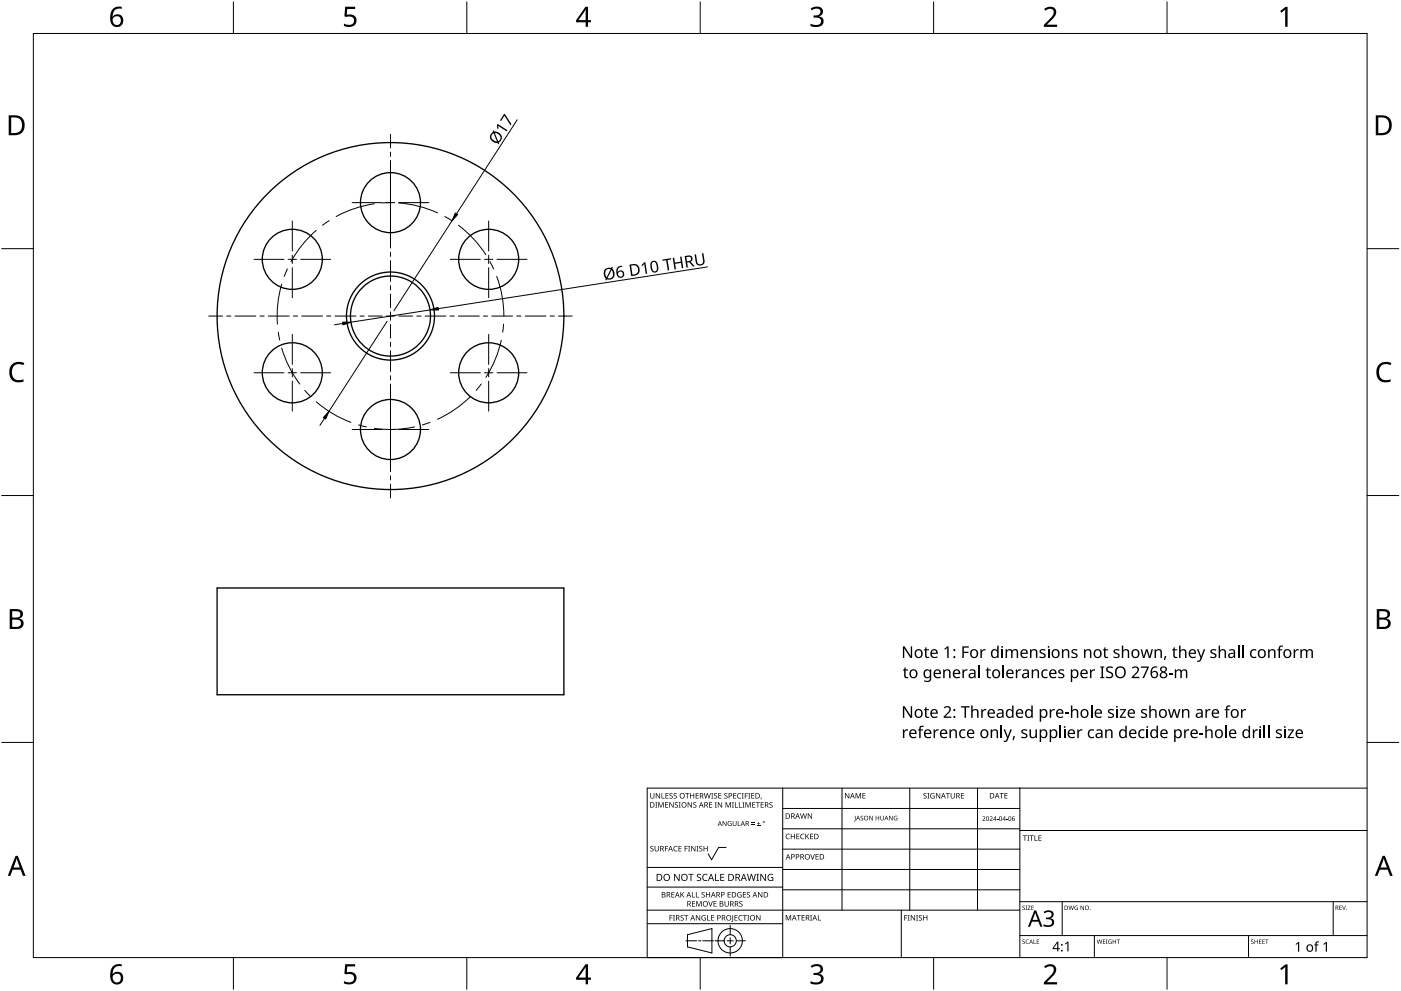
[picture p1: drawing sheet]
<svg xmlns="http://www.w3.org/2000/svg" width="420mm" height="297mm" viewBox="0 0 420 297" stroke-linecap="round" stroke-linejoin="round" font-family="sans-serif">
<g fill="none" stroke="#000" stroke-width=".4">
<path d="M65.1 176.2h104v32h-104z"/>
<circle cx="87.7" cy="77.7" r="9"/>
<circle cx="117.1" cy="60.7" r="9"/>
<circle cx="146.6" cy="77.7" r="9"/>
<circle cx="117.1" cy="94.7" r="52"/>
<circle cx="117.1" cy="94.7" r="13.2"/>
<circle cx="117.1" cy="94.7" r="12"/>
<circle cx="87.7" cy="111.7" r="9"/>
<circle cx="146.6" cy="111.7" r="9"/>
<circle cx="117.1" cy="128.7" r="9"/>
</g>
<path d="M10 10h400v277h-400z" fill="none" stroke="#000" stroke-width=".3"/>
<g fill="none" stroke="#000" stroke-width=".3">
<path d="M70 .5v9.5M140 .5v9.5M210 .5v9.5M280 .5v9.5M350 .5v9.5M.5 74.5h9.5M410 74.5h9.5M.5 148.5h9.5M410 148.5h9.5M.5 222.5h9.5M410 222.5h9.5M70 287v9.5"/>
<path d="M140 287v9.5M210 287v9.5M280 287v9.5M350 287v9.5"/>
</g>
<g fill="#000">
<path d="M103.5 2h3v.7h-2.4l-.1 1.7a1.98 1.98 0 0 1 2.4 .4 1.98 1.98 0 0 1 .2 2.5 2.88 2.88 0 0 1-3.5 .5v-.7a1.93 1.93 0 0 0 3-.6 1.37 1.37 0 0 0-.5-1.4 1.37 1.37 0 0 0-1.4-.1l-.5 .1-.4-.3zM243.1 2.6a2.32 2.32 0 0 1 3.7 .5 1.47 1.47 0 0 1-1.2 1.8 1.59 1.59 0 0 1 1.4 1.8 1.59 1.59 0 0 1-1.8 1.4l-2.1-.3v-.7a2.12 2.12 0 0 0 3.1-.5 1.21 1.21 0 0 0-1.6-1.3h-.6v-.7a1.53 1.53 0 0 0 2.1-1.1 1.49 1.49 0 0 0-2.6-.4zM313.1 2.7a2.03 2.03 0 0 1 2.1-.8 2.03 2.03 0 0 1 1.6 1.7 3.9 3.9 0 0 1-1.6 2.5l-1.2 1.3h3v.7h-3.9v-.6l1.5-1.6a2.56 2.56 0 0 0 1.3-2.9 1.62 1.62 0 0 0-2.4 .2zM383.9 3.3l1.6-1.2h.6v5.9h-.7l.1-5.2-1.2 1zM3.5 109.3a3.3 3.3 0 0 1 3.8-.5l-.3 .7a2.26 2.26 0 0 0-2.6 0 2.26 2.26 0 0 0-.8 2.6 2.12 2.12 0 0 0 3.1 1.7l.4-.1v.7a2.98 2.98 0 0 1-3.4-.4 2.98 2.98 0 0 1-.8-3.3zM413.5 109.3a3.3 3.3 0 0 1 3.8-.5l-.3 .7a2.26 2.26 0 0 0-2.7 0 2.26 2.26 0 0 0-.7 2.6 2.12 2.12 0 0 0 3.1 1.7l.4-.1v.7a2.98 2.98 0 0 1-3.4-.4 2.98 2.98 0 0 1-.8-3.3zM103.5 289h3v.7h-2.4l-.1 1.7a1.98 1.98 0 0 1 2.4 .4 1.98 1.98 0 0 1 .2 2.5 2.88 2.88 0 0 1-3.5 .4v-.6a1.93 1.93 0 0 0 3-.7 1.37 1.37 0 0 0-.5-1.3 1.37 1.37 0 0 0-1.4-.1l-.5 .1-.4-.3zM243.1 289.6a2.32 2.32 0 0 1 3.7 .5 1.47 1.47 0 0 1-1.2 1.8 1.59 1.59 0 0 1 1.4 1.8 1.59 1.59 0 0 1-1.8 1.4l-2.1-.3v-.7a2.12 2.12 0 0 0 3.1-.5 1.21 1.21 0 0 0-1.6-1.4h-.6v-.6a1.53 1.53 0 0 0 2.1-1.1 1.49 1.49 0 0 0-2.6-.4zM313.1 289.7a2.03 2.03 0 0 1 2.1-.8 2.03 2.03 0 0 1 1.6 1.7 3.9 3.9 0 0 1-1.6 2.5l-1.2 1.3h3v.7h-3.9v-.7l1.5-1.5a2.56 2.56 0 0 0 1.3-2.9 1.62 1.62 0 0 0-2.4 .2zM383.9 290.3l1.6-1.2h.6v5.9h-.7l.1-5.2-1.2 1z"/>
<path d="M33.9 2.6a2.88 2.88 0 0 1 2.6-.6v.7a2.02 2.02 0 0 0-2.7 2.3 1.83 1.83 0 0 1 2.6-.3 1.83 1.83 0 0 1 .3 2.6 2.07 2.07 0 0 1-2.6 .6 2.07 2.07 0 0 1-1.1-2.4 4 4 0 0 1 .9-2.9zM33.7 6.2a1.3 1.3 0 0 0 2.6 0 1.3 1.3 0 0 0-2.6 0z"/>
<path d="M175.6 2h.8v4h.8v.7h-.8v1.3h-.8v-1.3h-2.8v-.6zM175.6 2.8l-2.1 3.2h2.1z"/>
<path d="M2.6 34.6h1.8a2.99 2.99 0 0 1 3 3 2.99 2.99 0 0 1-3.1 2.9h-1.7zM3.4 35.2v4.7h.8a2.35 2.35 0 0 0 2.4-2.1 2.35 2.35 0 0 0-2-2.6z"/>
<path d="M412.6 34.6h1.8a2.99 2.99 0 0 1 3 3 2.99 2.99 0 0 1-3.1 2.9h-1.7zM413.3 35.2v4.7h.9a2.35 2.35 0 0 0 2.4-2.1 2.35 2.35 0 0 0-2-2.6z"/>
<path d="M2.9 182.6h1.7a1.68 1.68 0 0 1 2.3 1.7 1.37 1.37 0 0 1-1.2 1.1 1.61 1.61 0 0 1 1.4 2 1.61 1.61 0 0 1-2.1 1.1h-2.1zM3.7 185.7v2.2h1.2a1.13 1.13 0 0 0 1.4-1.1 1.13 1.13 0 0 0-1.5-1.1zM3.7 183.2v1.9h1.1a1.02 1.02 0 0 0 1.3-1 1.02 1.02 0 0 0-1.4-.9z"/>
<path d="M412.9 182.6h1.7a1.68 1.68 0 0 1 2.3 1.7 1.37 1.37 0 0 1-1.2 1.1 1.61 1.61 0 0 1 1.3 2 1.61 1.61 0 0 1-2 1.1h-2.1zM413.7 185.7v2.2h1.2a1.13 1.13 0 0 0 1.4-1.1 1.13 1.13 0 0 0-1.5-1.1zM413.7 183.2v1.9h1.1a1.02 1.02 0 0 0 1.3-1 1.02 1.02 0 0 0-1.5-.9z"/>
<path d="M4.7 256.5h.6l2.4 6h-.8l-.7-1.8h-2.4l-.7 1.8h-.8zM5 257.3l-.9 2.7h1.8z"/>
<path d="M414.7 256.5h.6l2.4 6h-.8l-.7-1.8h-2.4l-.7 1.8h-.8zM415 257.3l-1 2.7h1.9z"/>
<path d="M33.9 289.6a2.88 2.88 0 0 1 2.6-.6v.7a2.02 2.02 0 0 0-2.7 2.3 1.83 1.83 0 0 1 2.6-.3 1.83 1.83 0 0 1 .3 2.6 2.07 2.07 0 0 1-2.6 .6 2.07 2.07 0 0 1-1.1-2.4 4 4 0 0 1 .9-2.9zM33.7 293.2a1.3 1.3 0 0 0 2.6 0 1.3 1.3 0 0 0-2.6 0z"/>
<path d="M175.6 289h.8v4h.8v.7h-.8v1.3h-.8v-1.3h-2.8v-.6zM175.6 289.8l-2.1 3.2h2.1z"/>
</g>
<g fill="none" stroke="#000" stroke-width=".3">
<path d="M234.7 236.2v50.8h-40.6v-50.8h215.9M252.5 236.2v36.6M272.8 236.2v36.6M293.2 236.2v36.6M305.9 236.2v50.8M217.8 254h-2.3l-2.1 3.7-1-1.8M234.7 242.3h71.2M234.7 248.4h71.2M234.7 254.5h71.2M305.9 248.9h104.1M194.1 276.9h40.6M194.1 272.8h111.8"/>
<path d="M194.1 265.9h40.6M194.1 260h40.6M219 277.4v2.8M234.7 260.6h71.2M234.7 266.7h71.2M270.3 272.8v14.2M305.9 270.3h104.1M318.6 270.3v10.1M399.8 270.3v10.1M205.7 282h3.2M206.2 280.2l7.3-1.9v7.3l-7.3-1.8zM209.5 282h.7"/>
<path d="M210.8 282h3.2M214.4 282h2.8M218.1 282h1.8M219 281.1v1.8M219 283.8v2.8M220.8 282h2.8M305.9 280.4h104.1M328.2 280.4v6.6M374.4 280.4v6.6"/>
<circle cx="219" cy="282" r="1.83"/>
<circle cx="219" cy="282" r="3.7"/>
</g>
<g fill="#000">
<path d="M195 237.7h.2v1.1a.42 .42 0 0 0 .4 .4 .42 .42 0 0 0 .4-.4v-1.1h.2v1.1a.62 .62 0 0 1-.6 .6 .62 .62 0 0 1-.6-.6zM196.7 237.7h.2l.9 1.4v-1.4h.2v1.6h-.3l-.8-1.3v1.3h-.2zM198.4 237.7h.2v1.5h.7v.1h-.9zM199.6 237.7h.9v.2h-.7v.5h.6v.2h-.6v.6h.7v.1h-.9zM200.8 237.9l.6-.2 .3 .1v.2a.38 .38 0 0 0-.5-.2 .38 .38 0 0 0-.2 .5 .38 .38 0 0 0 .5 .2 .53 .53 0 0 1 .1 .8 .53 .53 0 0 1-.8 0v-.2a.41 .41 0 0 0 .6 .1 .41 .41 0 0 0 .1-.5 .41 .41 0 0 0-.5-.2zM202.1 237.9l.5-.2 .4 .1-.1 .2a.38 .38 0 0 0-.5-.2 .38 .38 0 0 0-.2 .5 .38 .38 0 0 0 .5 .2 .53 .53 0 0 1 .2 .8 .53 .53 0 0 1-.8 0v-.2a.41 .41 0 0 0 .5 .1 .41 .41 0 0 0 .2-.5 .41 .41 0 0 0-.6-.2zM205.5 237.7h1.2v.2h-.5v1.4h-.2v-1.4h-.5zM207 237.7h.2v.7h.8v-.7h.2v1.6h-.2v-.7h-.8v.7h-.2zM208.6 237.7h.9v.2h-.7v.5h.7v.2h-.7v.6h.7v.1h-.9zM211.1 237.7h.2l.4 1.4 .3-1.4h.2l.4 1.4 .4-1.4h.2l-.5 1.6h-.2l-.4-1.3-.3 1.3h-.3zM213.3 237.7h.6l-.2 .2v1.3l.2 .1h-.6l.2-.1v-1.3zM214.2 237.9l.5-.2 .4 .1-.1 .2a.38 .38 0 0 0-.5-.2 .38 .38 0 0 0-.2 .5 .38 .38 0 0 0 .5 .2 .53 .53 0 0 1 .2 .8 .53 .53 0 0 1-.8 0v-.2a.41 .41 0 0 0 .5 .1 .41 .41 0 0 0 .2-.5 .41 .41 0 0 0-.6-.2z"/>
<path d="M215.4 237.7h.9v.2h-.7v.5h.7v.2h-.7v.6h.7v.1h-.9zM217.3 237.9l.5-.2 .4 .1-.1 .2a.38 .38 0 0 0-.5-.2 .38 .38 0 0 0-.2 .5 .38 .38 0 0 0 .5 .2 .53 .53 0 0 1 .2 .8 .53 .53 0 0 1-.8 0v-.2a.41 .41 0 0 0 .5 .1 .41 .41 0 0 0 .2-.5 .41 .41 0 0 0-.6-.2zM219.9 237.7h.9v.2h-.7v.5h.7v.2h-.7v.6h.7v.1h-.9zM221.3 237.9l.6-.2 .4 .1-.1 .2a.65 .65 0 0 0-.9 .6 .65 .65 0 0 0 .9 .5 .77 .77 0 0 1-1.1-.1 .77 .77 0 0 1 .2-1.1zM222.5 237.7h.5l-.1 .2v1.3l.1 .1h-.5l.2-.1v-1.3zM223.4 237.7h.9v.2h-.7v.6h.6v.2h-.6v.6h-.2zM224.4 237.7h.6l-.2 .2v1.3l.2 .1h-.6l.2-.1v-1.3zM225.3 237.7h.9v.2h-.7v.5h.7v.2h-.7v.6h.7v.1h-.9zM228.2 239.1h.2l-.3 .5zM253.4 237.7h.3l.8 1.3v-1.3h.2v1.6h-.2l-.9-1.3v1.3h-.2zM256.6 237.7h.3l.5 1.3 .5-1.3h.3v1.6h-.2v-1.4l-.7 1.4-.5-1.4v1.4h-.2zM258.6 237.7h1v.2h-.7v.5h.6v.2h-.6v.5h.7v.2h-1z"/>
<path d="M277 237.9l.6-.2 .3 .1-.1 .2a.38 .38 0 0 0-.5-.2 .38 .38 0 0 0-.1 .5 .38 .38 0 0 0 .5 .2 .53 .53 0 0 1 .1 .8 .53 .53 0 0 1-.8 0v-.2a.41 .41 0 0 0 .6 .1 .41 .41 0 0 0 .1-.5 .41 .41 0 0 0-.5-.2zM278.1 237.7h.6l-.2 .2v1.3l.2 .1h-.6l.2-.1v-1.3zM279.2 237.9l.7-.2 .4 .1-.1 .2a.67 .67 0 0 0-1 .5 .67 .67 0 0 0 .9 .6v-.4h-.4v-.2h.6v.8a.88 .88 0 0 1-1.2-.2 .88 .88 0 0 1 .1-1.2zM280.7 237.7h.2l.9 1.4v-1.4h.2v1.6h-.3l-.8-1.3v1.3h-.2zM283.7 237.7h1.2v.2h-.5v1.4h-.2v-1.4h-.5zM285.1 237.7h.2v1.1a.42 .42 0 0 0 .4 .4 .42 .42 0 0 0 .4-.4v-1.1h.2v1.1a.62 .62 0 0 1-.6 .6 .62 .62 0 0 1-.6-.6zM288.2 237.7h.9v.2h-.7v.5h.7v.2h-.7v.6h.7v.1h-.9zM299.8 237.7h1.2v.2h-.5v1.4h-.2v-1.4h-.5zM301.2 237.7h.9v.2h-.7v.5h.7v.2h-.7v.5h.7v.2h-.9zM195.1 253.7l.6-.2 .3 .1-.1 .2a.38 .38 0 0 0-.5-.1 .38 .38 0 0 0-.1 .5 .38 .38 0 0 0 .4 .2 .53 .53 0 0 1 .2 .7 .53 .53 0 0 1-.8 .1v-.2a.41 .41 0 0 0 .6 .1 .41 .41 0 0 0 .1-.6 .41 .41 0 0 0-.6-.2zM196.5 240.4h.6l-.2 .2v1.3l.2 .2h-.6l.2-.2v-1.3zM196.3 253.6h.2v1a.42 .42 0 0 0 .5 .4 .42 .42 0 0 0 .4-.4v-1h.2v1a.62 .62 0 0 1-.6 .6 .62 .62 0 0 1-.7-.6z"/>
<path d="M197.4 240.4h.3l.5 1.4 .5-1.4h.3v1.7h-.2v-1.5l-.7 1.5-.5-1.5v1.5h-.2zM199.4 253.6h.9v.1h-.7v.6h.7v.2h-.7v.7h-.2zM199.5 240.4h.9v.2h-.7v.5h.6v.2h-.6v.6h.7v.2h-.9zM200.7 240.4h.3l.8 1.4v-1.4h.2v1.7h-.2l-.9-1.4v1.4h-.2zM202.2 253.8l.5-.3 .5 .1-.1 .2a.65 .65 0 0 0-.9 .6 .65 .65 0 0 0 .9 .6 .77 .77 0 0 1-1.1-.1 .77 .77 0 0 1 .2-1.1zM202.5 240.6l.5-.2 .3 .1v.2a.38 .38 0 0 0-.5-.2 .38 .38 0 0 0-.2 .5 .38 .38 0 0 0 .5 .2 .53 .53 0 0 1 .1 .8 .53 .53 0 0 1-.8 0l.1-.1a.41 .41 0 0 0 .5 0 .41 .41 0 0 0 .1-.5 .41 .41 0 0 0-.5-.2zM203.6 240.4h.6l-.2 .2v1.3l.2 .2h-.6l.2-.2v-1.3zM203.5 253.6h.9v.1h-.7v.6h.6v.1h-.6v.6h.7v.2h-.9zM205.3 253.6h.9v.1h-.7v.6h.7v.2h-.7v.7h-.2zM206.4 253.6h.6l-.2 .1v1.3l.2 .2h-.6l.2-.2v-1.3zM206.2 240.4h.3l.8 1.4v-1.4h.2v1.7h-.2l-.9-1.4v1.4h-.2zM207.3 253.6h.2l.9 1.3v-1.3h.2v1.6h-.3l-.8-1.4v1.4h-.2z"/>
<path d="M208 240.6l.5-.2 .3 .1v.2a.38 .38 0 0 0-.5-.2 .38 .38 0 0 0-.2 .5 .38 .38 0 0 0 .5 .2 .53 .53 0 0 1 .2 .8 .53 .53 0 0 1-.9 0l.1-.1a.41 .41 0 0 0 .5 0 .41 .41 0 0 0 .1-.5 .41 .41 0 0 0-.5-.2zM208.9 253.6h.6l-.2 .1v1.3l.2 .2h-.6l.2-.2v-1.3zM209.8 253.7l.5-.2 .3 .1v.2a.38 .38 0 0 0-.5-.1 .38 .38 0 0 0-.2 .5 .38 .38 0 0 0 .5 .2 .53 .53 0 0 1 .2 .7 .53 .53 0 0 1-.9 .1l.1-.2a.41 .41 0 0 0 .5 .1 .41 .41 0 0 0 .1-.6 .41 .41 0 0 0-.5-.2zM211 253.6h.2v.7h.8v-.7h.2v1.6h-.2v-.8h-.8v.8h-.2zM212.7 240.4h.9v.2h-.7v.5h.6v.2h-.6v.6h.7v.2h-.9zM214.4 240.4h.6l-.2 .2v1.3l.2 .2h-.6l.2-.2v-1.3zM215.3 240.4h.2l.9 1.4v-1.4h.2v1.7h-.3l-.8-1.4v1.4h-.2zM216.7 246.1h.2l.8 1.2v-1.2h.2v1.5h-.2l-.8-1.2v1.2h-.2zM217.6 240.4h.3l.5 1.4 .5-1.4h.3v1.7h-.2v-1.5l-.7 1.5-.5-1.5v1.5h-.2zM218.4 246.3l.6-.2 .4 .1-.2 .1a.6 .6 0 0 0-.8 .5 .6 .6 0 0 0 .8 .6v-.4l-.3-.2h.5v.7a.8 .8 0 0 1-1-.2 .8 .8 0 0 1 0-1zM219.5 240.4h.6l-.2 .2v1.3l.2 .2h-.6l.2-.2v-1.3zM220.4 240.4h.2v1.5h.7v.2h-.9z"/>
<path d="M219.7 246.1h.2v.9a.38 .38 0 0 0 .4 .4 .38 .38 0 0 0 .4-.4v-.9h.2v.9a.56 .56 0 0 1-.6 .6 .56 .56 0 0 1-.6-.6zM221.3 246.1h.1v1.3h.7v.2h-.8zM221.6 240.4h.2v1.5h.7v.2h-.9zM222.7 240.4h.5l-.1 .2v1.3l.1 .2h-.5l.1-.2v-1.3zM223.6 240.4h.3l.5 1.4 .5-1.4h.3v1.7h-.2v-1.5l-.7 1.5-.6-1.5v1.5h-.1zM225.3 247l1 .1zM225.3 246.6l1 .1zM225.6 240.4h.9v.2h-.7v.5h.7v.2h-.7v.6h.7v.2h-.9zM227 247.4l1 .2zM226.7 240.4h1.2v.2h-.5v1.5h-.2v-1.5h-.5zM227.4 246.3l.2 .5h.4l-.4 .1v.4l-.2-.4h-.4l.4-.1zM228.1 240.4h.9v.2h-.7v.5h.7v.2h-.7v.6h.7v.2h-.9z"/>
<path d="M230.8 240.6l.6-.2 .3 .1-.1 .2a.38 .38 0 0 0-.5-.2 .38 .38 0 0 0-.1 .5 .38 .38 0 0 0 .4 .2 .53 .53 0 0 1 .2 .8 .53 .53 0 0 1-.8 0v-.1a.41 .41 0 0 0 .6 0 .41 .41 0 0 0 .1-.5 .41 .41 0 0 0-.6-.2zM235.8 250.1l.6-.2 .5 .1-.1 .2a.65 .65 0 0 0-1 .5 .65 .65 0 0 0 1 .6 .77 .77 0 0 1-1.1-.1 .77 .77 0 0 1 .1-1.1zM237.2 249.9h.2v.7h.8v-.7h.2v1.6h-.2v-.7h-.8v.7h-.2zM238.8 249.9h.9v.2h-.7v.5h.7v.2h-.7v.5h.7v.2h-.9zM240.2 250.1l.6-.2 .4 .1v.2a.65 .65 0 0 0-1 .5 .65 .65 0 0 0 1 .6 .77 .77 0 0 1-1.1-.1 .77 .77 0 0 1 .1-1.1zM240 243.8h.2l.3 1.4 .4-1.4h.2l.4 1.4 .3-1.4h.2l-.4 1.6h-.2l-.4-1.4-.4 1.4h-.2zM241.5 249.9h.2v.8l.7-.8h.3l-.7 .7 .7 .9h-.2l-.6-.7-.2 .7h-.2zM243 256h.2l.5 1.4 .4-1.4h.3l-.6 1.6h-.2zM242.3 243.8h.2l.9 1.3-.1-1.3h.2v1.6h-.2l-.9-1.3v1.3h-.1zM242.9 249.9h.9v.2h-.7v.5h.7v.2h-.7v.5h.7v.2h-.9zM244.6 256h.9v.2h-.7v.5h.6v.2h-.6v.5h.7v.2h-.9zM256.4 244.5h.2v1.5l-.5 .2v-.1l.3-.2z"/>
<path d="M258.1 244.7l.5-.2 .2 .2a.33 .33 0 0 0-.4-.1 .33 .33 0 0 0-.1 .5 .33 .33 0 0 0 .4 .1 .43 .43 0 0 1 0 .7 .43 .43 0 0 1-.6-.2 .33 .33 0 0 0 .4 .1 .33 .33 0 0 0 .1-.5l-.5-.3zM260.7 244.5h.2l.7 1.2v-1.2h.2v1.4h-.2l-.8-1.1v1.1h-.1zM262.6 244.5h.2v.6h.7v-.6h.2v1.4h-.2v-.6h-.7v.6h-.2zM264 244.5h.2v.9a.35 .35 0 0 0 .3 .4 .35 .35 0 0 0 .4-.4v-.9h.2v.9a.52 .52 0 0 1-.6 .5 .52 .52 0 0 1-.5-.5zM266.6 244.5h.2l.8 1.2v-1.2h.1v1.4h-.2l-.7-1.1v1.1h-.2zM268.2 244.7l.9-.1-.2 .1a.56 .56 0 0 0-.7 .6 .56 .56 0 0 0 .8 .4v-.4l-.3-.1h.4v.6a.74 .74 0 0 1-.9-.1 .74 .74 0 0 1 0-1zM294.6 244.8a.49 .49 0 0 1 .8 .1 .49 .49 0 0 1-.3 .7l-.3 .3 .7 .2h-.9l.4-.5a.37 .37 0 0 0 .4-.6 .37 .37 0 0 0-.7-.1zM296.8 244.8a.49 .49 0 0 1 .8 .1 .49 .49 0 0 1-.3 .7l-.3 .3 .7 .2h-.9l.4-.5a.37 .37 0 0 0 .3-.6 .37 .37 0 0 0-.6-.1zM299 245.5l.4 .1zM301.8 245.5l.4 .1zM306.8 250.4h1.2v.2h-.5v1.4h-.2v-1.4h-.5zM308.1 250.4h.6l-.2 .2v1.3l.2 .1h-.6l.2-.1v-1.3z"/>
<path d="M308.8 250.4h1.2v.2h-.5v1.4h-.2v-1.4h-.5zM310.2 250.4h.3v1.4h.7v.2h-1zM311.4 250.4h.9v.2h-.7v.5h.7v.2h-.7v.5h.7v.2h-.9zM200.8 274.3h.9v.2h-.7v.5h.7v.2h-.7v.7h-.2zM201.4 267.4h.9v.2h-.7v.5h.6v.1h-.6v.6h.7v.2h-.9zM201.8 274.3h.6l-.2 .2v1.3l.2 .1h-.6l.2-.1v-1.3zM202.2 261.9h.3l1.1 1.8v-1.8h.2v2.1h-.3l-1.1-1.7v1.7h-.2zM204.1 274.4l.6-.1 .3 .1v.1a.38 .38 0 0 0-.5-.1 .38 .38 0 0 0-.2 .5 .38 .38 0 0 0 .5 .2 .53 .53 0 0 1 .1 .8 .53 .53 0 0 1-.8 0l.1-.2a.41 .41 0 0 0 .5 .1 .41 .41 0 0 0 .1-.6 .41 .41 0 0 0-.5-.1zM204.1 267.4h.2v.8l.7-.8h.2l-.6 .7 .7 .9h-.3l-.6-.8-.1 .8h-.2zM205.2 274.3h1.2v.2h-.5v1.4h-.2v-1.4h-.5zM206.4 261.9h1.6v.3h-.6v1.8h-.3v-1.8h-.7zM207.5 267.4h.2v1.4h.7v.2h-.9z"/>
<path d="M207.5 270.1h.9v.2h-.7v.5h.7v.2h-.7v.6h.7v.1h-.9zM208.7 267.4h.2v1.4h.7v.2h-.9zM208.8 270.1h.3l.5 1.3 .5-1.3h.3v1.6h-.2v-1.4l-.7 1.4-.5-1.4v1.4h-.2zM208.7 274.3h.2l.9 1.3v-1.3h.2v1.6h-.3l-.8-1.3v1.3h-.2zM209.1 262.1l.4-.2 .7 .1-.2 .2a.44 .44 0 0 0-.7 .2 .44 .44 0 0 0 .5 .5 .66 .66 0 0 1 .4 1 .66 .66 0 0 1-1 .1h-.2v-.3l.3 .1a.47 .47 0 0 0 .7-.3 .47 .47 0 0 0-.6-.5l-.4-.3zM210.6 274.5l.7-.2 .4 .1-.1 .1a.67 .67 0 0 0-1 .5 .67 .67 0 0 0 .9 .7v-.5h-.4v-.1h.6v.8a.88 .88 0 0 1-1.2-.2 .88 .88 0 0 1 .1-1.2zM210.5 267.5l.5-.1 .4 .1-.1 .1a.38 .38 0 0 0-.5-.1 .38 .38 0 0 0-.2 .5 .38 .38 0 0 0 .5 .2 .53 .53 0 0 1 .2 .8 .53 .53 0 0 1-.8 0v-.2a.41 .41 0 0 0 .5 .1 .41 .41 0 0 0 .1-.6 .41 .41 0 0 0-.5-.1zM210.9 262.2l.7-.3 .6 .1-.1 .3a.84 .84 0 0 0-1.2 .7 .84 .84 0 0 0 1.2 .8v.2a1.1 1.1 0 0 1-1.4-.4 1.1 1.1 0 0 1 .2-1.4zM212.1 274.3h.2v1.4h.7v.2h-.9zM212.4 270.1h.2l.5 1.4 .5-1.4h.2l-.6 1.6h-.2zM211.7 267.4h.2v.7h.9v-.7h.2v1.6h-.2v-.8h-.9v.8h-.2zM213.3 274.3h.9v.2h-.7v.5h.6v.2h-.6v.5h.7v.2h-.9z"/>
<path d="M214.5 261.9h.2v1.9h1v.2h-1.2zM214 270.1h.9v.2h-.7v.5h.7v.2h-.7v.6h.7v.1h-.9zM216 261.9h1.2v.3h-.9v.6h.8v.3h-.8v.7h.9v.2h-1.2zM217.3 270.1h.2v1.1a.42 .42 0 0 0 .4 .4 .42 .42 0 0 0 .4-.4v-1.1h.2v1.1a.62 .62 0 0 1-.6 .6 .62 .62 0 0 1-.6-.6zM218.2 267.4h.9v.2h-.7v.5h.7v.1h-.7v.6h.7v.2h-.9zM219.6 274.3h.3l-.1 1.7-.5 .3v-.2l.3-.1zM220.3 274.3h.9v.2h-.7v.5h.6v.2h-.6v.5h.7v.2h-.9zM221.3 267.6l.7-.2 .4 .1-.1 .1a.67 .67 0 0 0-1 .5 .67 .67 0 0 0 .9 .7v-.5h-.4v-.2h.6v.8a.88 .88 0 0 1-1.2-.1 .88 .88 0 0 1 .1-1.2zM221.7 274.5l.5-.2 .5 .1-.1 .1a.65 .65 0 0 0-.9 .6 .65 .65 0 0 0 .9 .6 .77 .77 0 0 1-1.1-.1 .77 .77 0 0 1 .2-1.1zM221.8 270.3l.5-.2 .4 .1-.1 .2a.38 .38 0 0 0-.5-.2 .38 .38 0 0 0-.2 .5 .38 .38 0 0 0 .5 .2 .53 .53 0 0 1 .2 .8 .53 .53 0 0 1-.8 0v-.2a.41 .41 0 0 0 .5 .1 .41 .41 0 0 0 .2-.5 .41 .41 0 0 0-.6-.2zM222.8 274.3h1.2v.2h-.5v1.4h-.2v-1.4h-.5zM222.8 267.4h.9v.2h-.7v.5h.7v.1h-.7v.6h.7v.2h-.9z"/>
<path d="M224.1 274.3h.6l-.2 .2v1.3l.2 .1h-.6l.2-.1v-1.3zM224 267.5l.6-.1 .3 .1v.1a.38 .38 0 0 0-.5-.1 .38 .38 0 0 0-.2 .5 .38 .38 0 0 0 .5 .2 .53 .53 0 0 1 .1 .8 .53 .53 0 0 1-.8 0l.1-.2a.41 .41 0 0 0 .5 .1 .41 .41 0 0 0 .1-.6 .41 .41 0 0 0-.5-.1zM224 261.9h.3l.4 1.8 .5-1.8h.3l.5 1.8 .4-1.8h.3l-.6 2.1h-.2l-.5-1.8-.5 1.8h-.3zM226.9 261.9h.7l-.2 .3v1.6l.2 .2h-.7l.2-.2v-1.6zM226.8 274.3h.2l.9 1.3v-1.3h.2v1.6h-.3l-.8-1.3v1.3h-.2zM227.3 267.4h.3l.8 1.3v-1.3h.2v1.6h-.2l-.9-1.3v1.3h-.2zM228 261.9h.3l1.2 1.8-.1-1.8h.3v2.1h-.3l-1.1-1.7v1.7h-.3zM230.5 262.2l.9-.3 .5 .1-.1 .3a.87 .87 0 0 0-1.4 .6 .87 .87 0 0 0 1.2 .9v-.6h-.4v-.3h.7v1.1a1.15 1.15 0 0 1-1.5-.3 1.15 1.15 0 0 1 .1-1.5zM235.6 274.3h.3l.5 1.3 .6-1.3h.3v1.6h-.2v-1.4l-.7 1.4-.6-1.4v1.4h-.2zM238.9 274.3h1.3v.2h-.5v1.4h-.2v-1.4h-.6zM240.4 274.3h.9v.2h-.7v.5h.7v.1h-.7v.6h.7v.2h-.9zM242.9 274.3h.6l-.2 .1v1.3l.2 .2h-.6l.2-.2v-1.3z"/>
<path d="M245.3 274.3h.2v1.4h.7v.2h-.9zM271.2 274.3h.9v.2h-.7v.5h.7v.2h-.7v.7h-.2zM272.2 274.3h.6l-.2 .2v1.3l.2 .1h-.6l.2-.1v-1.3zM273.1 274.3h.3l.8 1.3v-1.3h.2v1.6h-.2l-.9-1.3v1.3h-.2zM274.7 274.3h.6l-.2 .2v1.3l.2 .1h-.6l.2-.1v-1.3zM275.6 274.4l.6-.1 .3 .1v.1a.38 .38 0 0 0-.5-.1 .38 .38 0 0 0-.2 .5 .38 .38 0 0 0 .5 .2 .53 .53 0 0 1 .1 .8 .53 .53 0 0 1-.8 0v-.2a.41 .41 0 0 0 .6 .1 .41 .41 0 0 0 .1-.6 .41 .41 0 0 0-.5-.1zM276.9 274.3h.2v.7h.8v-.7h.2v1.6h-.2v-.7h-.8v.7h-.2zM306.7 271.6l.4-.2 .2 .2a.32 .32 0 0 0-.4 0 .32 .32 0 0 0-.1 .4 .32 .32 0 0 0 .4 .1 .41 .41 0 0 1 0 .7 .41 .41 0 0 1-.6-.2 .31 .31 0 0 0 .4 .1 .31 .31 0 0 0 .1-.5l-.5-.2zM307.6 271.5h.4l-.1 .1 .1 1.2h-.4l.1-.2zM308.2 271.5h.8l-.6 1.1 .7 .2h-.9l.6-1.2zM309.3 271.5h.7l-.5 .1v.4h.5l-.5 .1v.5l.5 .2h-.7zM313 273.4a1.69 1.69 0 0 1 1.8-.6 1.69 1.69 0 0 1 1.2 1.5l-.4 .7-.6 .2a1.31 1.31 0 0 1 1.2 1.5 1.31 1.31 0 0 1-1.5 1.1l-1.8-.2v-.6a1.73 1.73 0 0 0 2.6-.4 .99 .99 0 0 0-1.3-1.1h-.5v-.5a1.13 1.13 0 0 0 1.2-.1 1.13 1.13 0 0 0 .4-1.1 1.42 1.42 0 0 0-2 0z"/>
<path d="M320.4 271.5h.2l.3 1.1 .3-1.1h.1l.3 1.1 .3-1.1h.2l-.4 1.3h-.1l-.3-1.2-.4 1.2h-.1zM322.4 271.6l.9-.1-.3 .1a.53 .53 0 0 0-.6 .6 .53 .53 0 0 0 .7 .4v-.4l-.3-.1h.5v.6a.71 .71 0 0 1-.9-.1 .71 .71 0 0 1 0-1zM324.1 271.5l.9 1-.1-1h.2v1.3l-.9-1.1-.1 1.1zM401.7 271.4h.7l-.6 .2v.4h.6l-.6 .1v.5l.6 .1h-.7zM402.5 271.4h.2l.4 1.2 .3-1.2h.2l-.5 1.3zM306.7 281.7l.4-.1 .2 .2a.32 .32 0 0 0-.4-.1 .32 .32 0 0 0-.1 .5 .32 .32 0 0 0 .4 .1 .41 .41 0 0 1 0 .6 .41 .41 0 0 1-.6-.2 .31 .31 0 0 0 .4 .2 .31 .31 0 0 0 .1-.5l-.5-.3zM307.8 281.8l.4-.2 .4 .1-.1 .1a.52 .52 0 0 0-.7 .5 .52 .52 0 0 0 .7 .4 .61 .61 0 0 1-.9 0 .61 .61 0 0 1 .2-.9zM310 281.6h.1v1.2l.6 .1h-.7zM310.9 281.6h.7l-.5 .2v.4h.5l-.5 .1v.5l.5 .1h-.7zM319.4 282.9l1-.6v2.9h-.3v-2.6l-.5 .5zM328.9 281.6h.2l.3 1.1 .3-1.1h.1l.3 1.1 .3-1.1h.2l-.4 1.3h-.1l-.4-1.1-.3 1.1h-.1zM330.8 281.6h.7l-.6 .2v.4h.6l-.6 .1v.5l.6 .1h-.7z"/>
<path d="M331.7 281.6h.4l-.1 .1 .1 1.2h-.4l.1-.1zM332.5 281.8l.9-.1-.2 .1a.53 .53 0 0 0-.7 .5 .53 .53 0 0 0 .7 .5v-.4l-.2-.2h.4v.7a.71 .71 0 0 1-.9-.2 .71 .71 0 0 1 0-.9zM333.7 281.6h.2v.6h.6v-.6h.2v1.3h-.2v-.6h-.6v.6h-.2zM334.9 281.6h1l-.4 .2v1.1h-.2v-1.1zM375.2 281.7l.5-.1 .2 .2a.32 .32 0 0 0-.4-.1 .32 .32 0 0 0-.1 .5 .32 .32 0 0 0 .4 .1 .41 .41 0 0 1 0 .6 .41 .41 0 0 1-.6-.2 .31 .31 0 0 0 .4 .2 .31 .31 0 0 0 .1-.5l-.5-.3zM376.2 281.6h.2v.6h.7v-.6h.1v1.3h-.1v-.6h-.7v.6h-.2zM377.6 281.6h.7l-.6 .2v.4h.6l-.6 .1v.5l.6 .1h-.7zM378.6 281.6h.7l-.5 .2v.4h.5l-.5 .1v.5l.5 .1h-.7zM379.4 281.6h1l-.4 .2v1.1h-.2v-1.1zM388.5 283l1.1-.6v2.9h-.3v-2.6l-.6 .5zM394.7 282.3l.9-.1-.1 .3h-.5l-.1 .2-.1 .4h.6v.3h-.6v1.9h-.3v-1.9h-.4l.4-.3zM396.9 283l1.1-.6v2.9h-.4v-2.6l-.5 .5z"/>
<path d="M203.7 238.5a.81 .81 0 0 1 1.6 0 .81 .81 0 0 1-1.6 0zM204.1 238.5a.6 .6 0 0 0 1.2 0 .6 .6 0 0 0-1.2 0z"/>
<path d="M209.9 237.7h.4a.47 .47 0 0 1 .6 .3 .47 .47 0 0 1-.3 .6l.5 .7h-.3l-.4-.6h-.3v.6h-.2zM210.1 237.9v.6h.2a.31 .31 0 0 0 .4-.3 .31 .31 0 0 0-.4-.3z"/>
<path d="M218.5 237.7h.5a.54 .54 0 0 1 .6 .7 .54 .54 0 0 1-.9 .3v.6h-.2zM218.7 237.9v.6a.39 .39 0 0 0 .7-.3 .39 .39 0 0 0-.7-.3z"/>
<path d="M226.6 237.7h.5a.81 .81 0 0 1 .8 .9 .81 .81 0 0 1-.9 .7h-.4zM226.8 237.9v1.3h.2a.64 .64 0 0 0 .7-.6 .64 .64 0 0 0-.7-.7z"/>
<path d="M255.6 237.7h.1l.7 1.6h-.2l-.2-.5h-.7l-.2 .5h-.2zM255.6 237.9l-.2 .7h.5z"/>
<path d="M282.8 237.7h.2l.6 1.6h-.2l-.2-.5h-.6l-.2 .5h-.2zM282.9 237.9l-.2 .8h.5z"/>
<path d="M286.8 237.7h.4a.47 .47 0 0 1 .6 .3 .47 .47 0 0 1-.3 .6l.4 .7h-.2l-.4-.6h-.3v.6h-.2zM287 237.9v.6h.2a.31 .31 0 0 0 .4-.3 .31 .31 0 0 0-.4-.3z"/>
<path d="M296.9 237.7h.5a.81 .81 0 0 1 .8 .8 .81 .81 0 0 1-.9 .8h-.4zM297.1 237.9v1.2h.2a.64 .64 0 0 0 .7-.6 .64 .64 0 0 0-.7-.6z"/>
<path d="M298.9 237.7h.2l.7 1.6h-.3l-.2-.5h-.6l-.2 .5h-.2zM299 237.9l-.2 .7h.5z"/>
<path d="M195 240.4h.5a.81 .81 0 0 1 .8 .9 .81 .81 0 0 1-.9 .8h-.4zM195.2 240.6v1.3h.2a.64 .64 0 0 0 .7-.6 .64 .64 0 0 0-.6-.7z"/>
<path d="M198 253.6h.5a.47 .47 0 0 1 .5 .3 .47 .47 0 0 1-.3 .6l.5 .7h-.3l-.4-.7h-.3v.7h-.2zM198.2 253.7v.6h.3a.31 .31 0 0 0 .3-.3 .31 .31 0 0 0-.4-.3z"/>
<path d="M201 253.6h.2l.6 1.6h-.2l-.2-.5h-.6l-.2 .5h-.2zM201.1 253.8l-.3 .7h.6z"/>
<path d="M204.3 241.3a.81 .81 0 0 1 1.6 0 .81 .81 0 0 1-1.6 0zM204.6 241.3a.6 .6 0 0 0 1.2 0 .6 .6 0 0 0-1.2 0z"/>
<path d="M210.2 240.4h.2l.6 1.7h-.2l-.2-.5h-.6l-.2 .5h-.2zM210.3 240.7l-.3 .7h.6z"/>
<path d="M211.2 240.4h.5a.47 .47 0 0 1 .6 .4 .47 .47 0 0 1-.3 .5l.4 .8h-.2l-.4-.7h-.4v.7h-.2zM211.4 240.6v.6h.3a.31 .31 0 0 0 .4-.3 .31 .31 0 0 0-.4-.3z"/>
<path d="M215.8 246.1l.7 1.5-.3-.5h-.6l-.4 .5zM215.9 246.3l-.3 .6h.5z"/>
<path d="M222.7 246.1l.7 1.5-.3-.5h-.6l-.4 .5zM222.8 246.3l-.3 .6h.5z"/>
<path d="M223.6 246.1h.4a.42 .42 0 0 1 .5 .3 .42 .42 0 0 1-.2 .5l.4 .7h-.2l-.4-.6h-.3v.6h-.2zM223.8 246.3v.5h.2a.28 .28 0 0 0 .4-.3 .28 .28 0 0 0-.4-.2z"/>
<path d="M228.7 246.4a.35 .35 0 0 1 .7 0 .35 .35 0 0 1-.7 0zM228.9 246.4a.2 .2 0 0 0 .4 0 .2 .2 0 0 0-.4 0z"/>
<path d="M229.4 240.4h.4a.47 .47 0 0 1 .6 .4 .47 .47 0 0 1-.3 .5l.5 .8h-.3l-.4-.7h-.3v.7h-.2zM229.6 240.6v.6h.2a.31 .31 0 0 0 .4-.3 .31 .31 0 0 0-.4-.3z"/>
<path d="M236.3 256h.1l.7 1.6h-.2l-.2-.5h-.7l-.2 .5h-.2zM236.3 256.2l-.2 .7h.5z"/>
<path d="M235.6 243.8h.5a.81 .81 0 0 1 .8 .8 .81 .81 0 0 1-.8 .8h-.5zM235.8 244v1.2h.3a.64 .64 0 0 0 .6-.6 .64 .64 0 0 0-.6-.6z"/>
<path d="M237.3 243.8h.4a.47 .47 0 0 1 .6 .3 .47 .47 0 0 1-.3 .6l.4 .7h-.2l-.4-.7h-.3v.7h-.2zM237.5 244v.6h.2a.31 .31 0 0 0 .4-.3 .31 .31 0 0 0-.4-.3z"/>
<path d="M237.3 256h.4a.54 .54 0 0 1 .6 .7 .54 .54 0 0 1-.8 .3v.6h-.2zM237.5 256.2v.6a.39 .39 0 0 0 .6-.3 .39 .39 0 0 0-.6-.3z"/>
<path d="M238.7 256h.4a.54 .54 0 0 1 .6 .7 .54 .54 0 0 1-.8 .3v.6h-.2zM238.9 256.2v.6a.39 .39 0 0 0 .6-.3 .39 .39 0 0 0-.6-.3z"/>
<path d="M239.1 243.8h.2l.6 1.6h-.2l-.2-.5h-.6l-.2 .5h-.2zM239.2 244l-.3 .7h.6z"/>
<path d="M240 256h.5a.47 .47 0 0 1 .6 .3 .47 .47 0 0 1-.3 .6l.4 .7h-.2l-.4-.6h-.4v.6h-.2zM240.2 256.2v.6h.3a.31 .31 0 0 0 .4-.3 .31 .31 0 0 0-.4-.3z"/>
<path d="M241.2 256.8a.85 .85 0 0 1 1.7 0 .85 .85 0 0 1-1.7 0zM241.6 256.8a.6 .6 0 0 0 1.2 0 .6 .6 0 0 0-1.2 0z"/>
<path d="M244.2 249.9h.5a.81 .81 0 0 1 .8 .8 .81 .81 0 0 1-.9 .8h-.4zM244.4 250.1v1.3h.2a.64 .64 0 0 0 .7-.7 .64 .64 0 0 0-.6-.6z"/>
<path d="M245.8 256h.5a.81 .81 0 0 1 .8 .8 .81 .81 0 0 1-.8 .8h-.5zM246 256.2v1.3h.3a.64 .64 0 0 0 .6-.7 .64 .64 0 0 0-.6-.6z"/>
<path d="M257.3 244.5l.7 1.4-.4-.4h-.5l-.4 .4zM257.3 244.7l-.2 .6h.5z"/>
<path d="M259 245.2a.7 .7 0 0 1 1.4 0 .7 .7 0 0 1-1.4 0zM259.3 245.2a.5 .5 0 0 0 1 0 .5 .5 0 0 0-1 0z"/>
<path d="M265.8 244.5l.7 1.4-.4-.4h-.5l-.4 .4zM265.8 244.7l-.2 .6h.5z"/>
<path d="M295.9 244.8l.4-.1 .3 .3v.7l-.3 .4-.3-.1-.2-.3zM296 244.9l-.1 .1a.49 .49 0 0 0-.1 .6 .49 .49 0 0 0 .5 .3 .53 .53 0 0 0 .3-.7 .53 .53 0 0 0-.6-.3z"/>
<path d="M298.5 244.7h.2v.9h.2l-.2 .5-.2-.4h-.7zM298.5 244.9l-.5 .7h.5z"/>
<path d="M299.8 244.8l.4-.1 .3 .3v.7l-.3 .4-.3-.1-.3-.3zM299.9 244.9l-.1 .1a.49 .49 0 0 0-.1 .6 .49 .49 0 0 0 .5 .3 .53 .53 0 0 0 .2-.7 .53 .53 0 0 0-.5-.3z"/>
<path d="M301.3 244.7h.1v.9h.2l-.2 .5-.1-.4h-.7zM301.3 244.9l-.5 .7h.5z"/>
<path d="M302.6 244.8l.4-.1 .2 .3 .1 .7-.3 .4-.4-.1-.2-.3zM302.7 244.9l-.1 .1a.49 .49 0 0 0-.1 .6 .49 .49 0 0 0 .5 .3 .53 .53 0 0 0 .2-.7 .53 .53 0 0 0-.5-.3z"/>
<path d="M303.7 244.8l.6-.1-.5 .2-.1 .5a.46 .46 0 0 1 .7 .2 .46 .46 0 0 1-.5 .6 .46 .46 0 0 1-.4-.6zM303.6 245.6a.3 .3 0 0 0 .6 0 .3 .3 0 0 0-.6 0z"/>
<path d="M198.5 267.4h.4a.42 .42 0 0 1 .6 .2 .42 .42 0 0 1-.3 .6 .44 .44 0 0 1 .4 .5 .44 .44 0 0 1-.6 .3h-.5zM198.7 268.2v.6h.3a.31 .31 0 0 0 .4-.3 .31 .31 0 0 0-.4-.3zM198.7 267.6v.5h.3a.28 .28 0 0 0 .3-.3 .28 .28 0 0 0-.4-.2z"/>
<path d="M196.9 261.9h.7a1.05 1.05 0 0 1 1 1.1 1.05 1.05 0 0 1-1.1 1h-.6zM197.2 262.2v1.6h.3a.83 .83 0 0 0 .8-.8 .83 .83 0 0 0-.8-.8z"/>
<path d="M199.9 267.4h.5a.47 .47 0 0 1 .6 .3 .47 .47 0 0 1-.3 .6l.4 .7h-.2l-.4-.7h-.3v.7h-.3zM200.2 267.6v.6h.2a.31 .31 0 0 0 .4-.3 .31 .31 0 0 0-.4-.3z"/>
<path d="M199.2 262.2a1.02 1.02 0 0 1 1.5 .1 1.02 1.02 0 0 1-.2 1.5 1.02 1.02 0 0 1-1.5-.5zM199.5 262.3a.83 .83 0 0 0-.2 1.2 .83 .83 0 0 0 1.1 .2l.1-.2a.81 .81 0 0 0 0-1.1 .81 .81 0 0 0-1-.1z"/>
<path d="M202.7 274.3h.5a.47 .47 0 0 1 .6 .3 .47 .47 0 0 1-.3 .6l.4 .7h-.2l-.4-.7h-.4v.7h-.2zM202.9 274.5v.6h.3a.31 .31 0 0 0 .4-.3 .31 .31 0 0 0-.4-.3z"/>
<path d="M203 267.4h.2l.6 1.6h-.2l-.2-.5h-.6l-.2 .5h-.2zM203.1 267.6l-.2 .7h.5z"/>
<path d="M204.5 262.2a1.02 1.02 0 0 1 1.6 .1 1.02 1.02 0 0 1-.3 1.5 1.02 1.02 0 0 1-1.5-.5zM204.8 262.3a.83 .83 0 0 0-.2 1.2 .83 .83 0 0 0 1.1 .2l.2-.2a.81 .81 0 0 0-.1-1.1 .81 .81 0 0 0-1-.1z"/>
<path d="M206.1 270.1h.5a.47 .47 0 0 1 .5 .3 .47 .47 0 0 1-.3 .6l.5 .7h-.3l-.3-.6h-.4v.6h-.2zM206.3 270.3v.6h.3a.31 .31 0 0 0 .4-.3 .31 .31 0 0 0-.4-.3z"/>
<path d="M206.5 267.4h.2l.6 1.6h-.2l-.2-.5h-.7l-.2 .5h-.2zM206.6 267.6l-.3 .7h.5z"/>
<path d="M207.7 274.3h.1l.7 1.6h-.2l-.2-.5h-.7l-.2 .5h-.2zM207.7 274.5l-.2 .7h.5z"/>
<path d="M210.7 270.9a.81 .81 0 0 1 1.6 0 .81 .81 0 0 1-1.6 0zM211 270.9a.6 .6 0 0 0 1.2 0 .6 .6 0 0 0-1.2 0z"/>
<path d="M213.1 261.9h.3l.8 2.1h-.3l-.3-.6h-.8l-.2 .6h-.3zM213.2 262.2l-.3 1h.7z"/>
<path d="M213.8 267.4h.2l.6 1.6h-.2l-.2-.5h-.6l-.2 .5h-.2zM213.9 267.6l-.3 .7h.6z"/>
<path d="M214.9 267.4h.4a.47 .47 0 0 1 .6 .3 .47 .47 0 0 1-.3 .6l.4 .7h-.2l-.4-.7h-.3v.7h-.2zM215.1 267.6v.6h.2a.31 .31 0 0 0 .4-.3 .31 .31 0 0 0-.4-.3z"/>
<path d="M215.8 270.1h.5a.42 .42 0 0 1 .6 .2 .42 .42 0 0 1-.3 .6 .44 .44 0 0 1 .4 .5 .44 .44 0 0 1-.6 .3h-.6zM216 271v.6h.4a.31 .31 0 0 0 .4-.3 .31 .31 0 0 0-.4-.3zM216 270.3v.5h.3a.28 .28 0 0 0 .4-.3 .28 .28 0 0 0-.4-.2z"/>
<path d="M215.1 274.3h.4a.54 .54 0 0 1 .6 .7 .54 .54 0 0 1-.8 .3v.6h-.2zM215.3 274.5v.6a.39 .39 0 0 0 .6-.3 .39 .39 0 0 0-.6-.3z"/>
<path d="M216.5 274.3h.4a.47 .47 0 0 1 .6 .3 .47 .47 0 0 1-.3 .6l.4 .7h-.2l-.4-.7h-.3v.7h-.2zM216.7 274.5v.6h.2a.31 .31 0 0 0 .4-.3 .31 .31 0 0 0-.4-.3z"/>
<path d="M216.3 267.4h.4a.54 .54 0 0 1 .6 .6 .54 .54 0 0 1-.8 .4v.6h-.2zM216.5 267.6v.6a.39 .39 0 0 0 .6-.3 .39 .39 0 0 0-.6-.3z"/>
<path d="M219 270.1h.4a.47 .47 0 0 1 .6 .3 .47 .47 0 0 1-.3 .6l.4 .7h-.2l-.4-.6h-.3v.6h-.2zM219.2 270.3v.6h.2a.31 .31 0 0 0 .4-.3 .31 .31 0 0 0-.4-.3z"/>
<path d="M217.7 275.1a.81 .81 0 0 1 1.6 0 .81 .81 0 0 1-1.6 0zM218 275.1a.6 .6 0 0 0 1.2 0 .6 .6 0 0 0-1.2 0z"/>
<path d="M218.4 261.9h.7a1.05 1.05 0 0 1 1 1.1 1.05 1.05 0 0 1-1.1 1h-.6zM218.7 262.2v1.6h.3a.83 .83 0 0 0 .8-.8 .83 .83 0 0 0-.8-.8z"/>
<path d="M220.4 270.1h.4a.47 .47 0 0 1 .6 .3 .47 .47 0 0 1-.3 .6l.4 .7h-.2l-.4-.6h-.3v.6h-.2zM220.6 270.3v.6h.2a.31 .31 0 0 0 .4-.3 .31 .31 0 0 0-.4-.3z"/>
<path d="M219.5 267.4h.5a.81 .81 0 0 1 .8 .8 .81 .81 0 0 1-.9 .8h-.4zM219.7 267.6v1.2h.2a.64 .64 0 0 0 .7-.6 .64 .64 0 0 0-.6-.6z"/>
<path d="M220.6 261.9h.5a.61 .61 0 0 1 .8 .5 .61 .61 0 0 1-.4 .7l.6 .9h-.3l-.5-.8h-.5v.8h-.2zM220.8 262.2v.8h.3a.4 .4 0 0 0 .5-.4 .4 .4 0 0 0-.5-.4z"/>
<path d="M222.9 261.9h.3l.8 2.1h-.3l-.2-.6h-.9l-.2 .6h-.3zM223.1 262.2l-.4 1h.7z"/>
<path d="M224.8 275.1a.81 .81 0 0 1 1.6 0 .81 .81 0 0 1-1.6 0zM225.1 275.1a.6 .6 0 0 0 1.2 0 .6 .6 0 0 0-1.2 0z"/>
<path d="M226.3 267.4h.2l.6 1.6h-.2l-.2-.5h-.6l-.2 .5h-.2zM226.4 267.6l-.3 .7h.5z"/>
<path d="M229.1 267.4h.5a.81 .81 0 0 1 .8 .8 .81 .81 0 0 1-.9 .8h-.4zM229.3 267.6v1.2h.2a.64 .64 0 0 0 .6-.6 .64 .64 0 0 0-.6-.6z"/>
<path d="M238.1 274.3h.2l.6 1.6h-.2l-.2-.5h-.6l-.2 .5h-.2zM238.2 274.5l-.3 .7h.6z"/>
<path d="M241.7 274.3h.4a.47 .47 0 0 1 .6 .3 .47 .47 0 0 1-.3 .6l.4 .7h-.2l-.4-.7h-.3v.7h-.2zM241.9 274.5v.6h.2a.31 .31 0 0 0 .4-.4 .31 .31 0 0 0-.4-.2z"/>
<path d="M244.3 274.3h.1l.7 1.6h-.2l-.2-.5h-.7l-.2 .5h-.2zM244.3 274.5l-.2 .7h.5z"/>
<path d="M310.2 272.9h.5l1.9 4.9h-.6l-.6-1.5h-1.9l-.6 1.5h-.6zM310.5 273.5l-.8 2.2h1.5z"/>
<path d="M319.3 271.5h.7l.3 .5a.61 .61 0 0 1-.7 .8h-.3zM319.4 271.6v1h.5l.2-.8z"/>
<path d="M325.3 272.1a.65 .65 0 0 1 1.3 0 .65 .65 0 0 1-1.3 0zM325.6 272.1a.48 .48 0 0 0 .9 0 .48 .48 0 0 0-.9 0z"/>
<path d="M400.5 271.4h.4a.37 .37 0 0 1 .5 .3 .37 .37 0 0 1-.3 .5l.4 .5-.5-.5h-.3v.5h-.2zM400.7 271.6v.5h.2a.25 .25 0 0 0 .3-.3 .25 .25 0 0 0-.3-.2z"/>
<path d="M309.1 281.6l.7 1.3-.3-.4h-.6l-.3 .4zM309.2 281.8l-.2 .6h.4z"/>
<path d="M317 282.2h.4v2h.4v.3h-.4v.7h-.3v-.7h-1.4v-.3zM317.1 282.6l-1.1 1.6h1.1z"/>
<path d="M391.6 284.2a1.1 1.1 0 0 1 2.2 0 1.1 1.1 0 0 1-2.2 0zM392.4 283.5a.8 .8 0 0 0-.2 1.1 .8 .8 0 0 0 1.1 .2l.1-.4a.71 .71 0 0 0-.1-.9 .71 .71 0 0 0-.9 0z"/>
<circle cx="326.9" cy="272.7" r=".12"/>
<circle cx="403.8" cy="272.6" r=".12"/>
<circle cx="318.5" cy="285" r=".26"/>
<circle cx="318.5" cy="283.2" r=".27"/>
</g>
<g fill="none" stroke="#000" stroke-width=".3">
<path d="M117.1 40.2v4.2M117.1 45.6v1.3M117.1 48.1v26.3M76.2 77.7h9M86.4 77.7h2.5M87.7 66.2v9M87.7 76.5v2.5M90.2 77.7h9M105.6 60.7h9M115.9 60.7h2.5M117.1 75.6v1.3M117.1 78.1v6.3"/>
<path d="M119.6 60.7h9M135.1 77.7h9M145.3 77.7h2.5M146.6 66.2v9M146.6 76.5v2.5M149.1 77.7h9M62.6 94.7h4.1M68 94.7h1.2M70.5 94.7h6.2M78 94.7h1.2M80.5 94.7h6.2M87.7 80.2v9"/>
<path d="M88 94.7h1.2M90.5 94.7h6.2M98 94.7h1.2M100.5 94.7h6.2M108 94.7h1.2M110.5 94.7h4.1M115.9 94.7h2.5M117.1 85.6v1.3M117.1 88.1v4.1M117.1 93.5v2.5M117.1 97.2v4.2M119.6 94.7h4.1"/>
<path d="M125 94.7h1.2M127.5 94.7h6.2M135 94.7h1.2M137.5 94.7h6.2M145 94.7h1.2M146.6 80.2v9M147.5 94.7h6.2M155 94.7h1.2M157.5 94.7h6.2M165 94.7h1.2M167.5 94.7h4.1M76.2 111.7h9"/>
<path d="M86.4 111.7h2.5M87.7 100.2v9M87.7 110.5v2.5M87.7 114.2v9M90.2 111.7h9M117.1 102.6v1.3M117.1 105.1v6.3M117.1 112.6v1.3M117.1 115.1v26.3M135.1 111.7h9M145.3 111.7h2.5M146.6 100.2v9"/>
<path d="M146.6 110.5v2.5M146.6 114.2v9M149.1 111.7h9M105.6 128.7h9M115.9 128.7h2.5M119.6 128.7h9M117.1 142.6v1.3M117.1 145.1v4.1"/>
</g>
<path d="M155.1 35.9l-18.2 28.2M135.6 66.2l-17.5 27M102.8 97l-2.5 .3M116.1 96.3l-17.4 27M129 92.9l-23.8 3.7M212.2 80l-80.8 12.5M97.3 125.4l-1.4 2.1" fill="none" stroke="#000" stroke-width=".3"/>
<g fill="#000">
<path d="M149.2 37.1l3 1.9-.3 .4-2.5-1.7 .1 .9h-.3l-.2-1.2zM151.2 34.1l2.2 3.1-.3 .4-1.8-2.9-1 1.6-.4-.2zM208.3 76.3l.4-.1 .4 2.3a.9 .9 0 0 0 1 .7 .9 .9 0 0 0 .8-1l-.4-2.2 .4-.1 .4 2.2a1.34 1.34 0 0 1-1.1 1.5 1.34 1.34 0 0 1-1.6-1.1zM193.2 78.6h.3l.6 3.4-.4 .1-.5-3-.6 .7-.2-.3zM198.6 77.8l2.6-.4 .1 .4-1.1 .1 .5 3.1-.4 .1-.5-3.1-1.1 .2zM201.8 77.3l.4-.1 .2 1.5 1.8-.3-.2-1.4 .4-.1 .5 3.4-.4 .1-.3-1.6-1.7 .3 .2 1.6-.4 .1zM270.8 193.7h.5l1.9 2.9-.1-2.9h.4v3.5h-.5l-1.8-2.9v2.9h-.4zM277.6 194h.3v.6h.7v.3h-.7v1.7l.2 .3h.5v.3a.77 .77 0 0 1-1.2-.7v-1.6h-.3v-.2l.3-.1zM283.2 194.5l.9-.8h.4v3.5h-.4v-3l-.7 .6zM288.6 193.7h1.9v.4h-1.5v1.3h1.5v.3h-1.5v1.5h-.4zM294 194.6h.4v.5l.5-.5h.7l-.1 .4h-.6l-.3 .4-.1 1.8h-.5zM301.6 194.6h.3l.1 .4a.99 .99 0 0 1 1.6 0 .93 .93 0 0 1 1.1-.4 .93 .93 0 0 1 .6 .9v1.7h-.4v-1.7a.64 .64 0 0 0-.8-.6 .64 .64 0 0 0-.4 .9v1.4h-.5v-1.7a.66 .66 0 0 0-.8-.6 .66 .66 0 0 0-.4 1v1.3h-.4z"/>
<path d="M308.9 194.6h.3l.1 .4a1 1 0 0 1 1.1-.4 1 1 0 0 1 .7 .9v1.7h-.4v-1.7a.7 .7 0 0 0-.9-.6 .7 .7 0 0 0-.5 1v1.3h-.4zM311.9 194.8l.6-.2 1.1 .1-.2 .4-.5-.2a.42 .42 0 0 0-.7 .2 .42 .42 0 0 0 .4 .5 .87 .87 0 0 1 1 1.1 .87 .87 0 0 1-1.3 .6l-.5-.2v-.4l.6 .2a.51 .51 0 0 0 .8-.3 .51 .51 0 0 0-.6-.6l-.4-.1a.66 .66 0 0 1-.3-1.1zM318.5 194.6h.3l.1 .4a1 1 0 0 1 1.1-.4 1 1 0 0 1 .7 .9v1.7h-.4v-1.7a.7 .7 0 0 0-.9-.6 .7 .7 0 0 0-.5 1v1.3h-.4zM321.5 194.8l.6-.2 1 .1-.1 .4-.6-.2a.42 .42 0 0 0-.6 .2 .42 .42 0 0 0 .4 .5 .87 .87 0 0 1 1 1.1 .87 .87 0 0 1-1.3 .6l-.6-.2v-.4l.7 .2a.51 .51 0 0 0 .8-.3 .51 .51 0 0 0-.7-.6l-.3-.1a.66 .66 0 0 1-.3-1.1zM325.1 194.6h.3l.1 .4a1 1 0 0 1 1.1-.4 1 1 0 0 1 .7 .9v1.7h-.4v-1.7a.7 .7 0 0 0-.9-.6 .7 .7 0 0 0-.5 1v1.3h-.4zM331.3 194h.2v.6h.8v.3h-.8l.1 1.7 .2 .3h.5l-.1 .3a.77 .77 0 0 1-1.1-.7v-1.6h-.4v-.2l.4-.1zM334.1 194.8l.6-.2 1 .1-.1 .4-.6-.2a.42 .42 0 0 0-.6 .2 .42 .42 0 0 0 .4 .5 .87 .87 0 0 1 1 1.1 .87 .87 0 0 1-1.3 .6l-.6-.2v-.4l.7 .2a.51 .51 0 0 0 .8-.3 .51 .51 0 0 0-.7-.6l-.3-.1a.66 .66 0 0 1-.3-1.1zM336.4 193.5h.5l-.1 1.5a1 1 0 0 1 1.1-.4 1 1 0 0 1 .7 .9v1.7h-.4v-1.7a.7 .7 0 0 0-.8-.6 .7 .7 0 0 0-.5 1v1.3h-.5zM342 194.6h.5l.5 2.2 .7-2.2h.4l.7 2.2 .5-2.2h.5l-.8 2.6h-.5l-.6-2.1-.6 2.1h-.5zM346.2 194.6h.4l.1 .4a1 1 0 0 1 1.1-.4 1 1 0 0 1 .7 .9v1.7h-.5v-1.7a.7 .7 0 0 0-.8-.6 .7 .7 0 0 0-.5 1v1.3h-.5zM349.3 196.7h.5l-.4 1.2h-.4zM352.1 194h.2v.6h.8v.3h-.8v1.7l.2 .3h.6l-.1 .3a.77 .77 0 0 1-1.1-.7v-1.6h-.4v-.2l.4-.1z"/>
<path d="M353.6 193.5h.4v1.5a1 1 0 0 1 1.1-.4 1 1 0 0 1 .7 .9v1.7h-.4v-1.7a.7 .7 0 0 0-.9-.6 .7 .7 0 0 0-.5 1v1.3h-.4zM359 194.6h.4l.8 2.2 .8-2.2h.4l-1.2 3.2a.95 .95 0 0 1-1.2 .6v-.4l.6-.1 .4-.7zM363.1 194.8l.6-.2 1.1 .1-.2 .4-.5-.2a.42 .42 0 0 0-.7 .2 .42 .42 0 0 0 .5 .5 .87 .87 0 0 1 .9 1.1 .87 .87 0 0 1-1.3 .6l-.5-.2v-.4l.6 .2a.51 .51 0 0 0 .8-.3 .51 .51 0 0 0-.6-.6l-.3-.1a.66 .66 0 0 1-.4-1.1zM365.5 193.5h.4v1.5a1 1 0 0 1 1.1-.4 1 1 0 0 1 .7 .9v1.7h-.4v-1.7a.7 .7 0 0 0-.9-.6 .7 .7 0 0 0-.5 1v1.3h-.4zM375.2 194.9l1.1-.3 .5 .1-.1 .4a.95 .95 0 0 0-1.4 .9 .95 .95 0 0 0 1.4 .7v.4a1.36 1.36 0 0 1-1.7-.4 1.36 1.36 0 0 1 .2-1.8zM380.3 194.6h.4v.4a1 1 0 0 1 1.1-.4 1 1 0 0 1 .7 .9v1.7h-.4v-1.7a.7 .7 0 0 0-.9-.6 .7 .7 0 0 0-.5 1v1.3h-.4zM383.7 193.7l.9-.2 .2 .1-.1 .3a.55 .55 0 0 0-.7 0 .55 .55 0 0 0-.1 .7h.6v.3h-.6v2.3h-.5v-2.3h-.4v-.2l.4-.1zM388 194.6h.3l.1 .5 .4-.5h.7l-.1 .4h-.5l-.4 .4-.1 1.8h-.4zM390 194.6h.3l.1 .4a.99 .99 0 0 1 1.6 0 .93 .93 0 0 1 1.1-.4 .93 .93 0 0 1 .6 .9v1.7h-.4v-1.7a.64 .64 0 0 0-.8-.6 .64 .64 0 0 0-.4 .9v1.4h-.5v-1.7a.66 .66 0 0 0-.8-.6 .66 .66 0 0 0-.4 1v1.3h-.4zM271.3 200h.3v.6h.7v.4h-.7v1.7l.2 .2h.6l-.1 .4a.77 .77 0 0 1-1.1-.8v-1.5h-.4v-.2l.4-.2zM270.8 218.6h.3l.1 .5 .5-.5h.6v.4h-.6l-.4 .4-.1 1.8h-.4zM270.8 211.7h.5l1.9 2.9-.1-2.9h.4v3.5h-.5l-1.8-2.9v2.9h-.4z"/>
<path d="M275.9 217.7l.9-.2 .2 .1-.1 .3a.55 .55 0 0 0-.7 .1 .55 .55 0 0 0-.1 .6h.7v.4h-.7v2.2h-.4v-2.2h-.5v-.2l.5-.2zM277.6 211.9h.3v.6h.7v.4h-.7v1.7l.2 .2h.5v.4a.77 .77 0 0 1-1.2-.8v-1.5h-.3v-.2l.3-.2zM280 218.6h.3l.1 .5 .5-.5h.6v.4h-.6l-.4 .4-.1 1.8h-.4zM282.9 200.6h.3l.1 .4a1 1 0 0 1 1.1-.4 1 1 0 0 1 .7 1v1.7h-.5v-1.7a.7 .7 0 0 0-.8-.6 .7 .7 0 0 0-.5 .9v1.4h-.4zM283 212a1.21 1.21 0 0 1 2 0 1.21 1.21 0 0 1-.6 1.9l-.9 .9h1.8v.4h-2.3v-.4l1.2-1.3a.83 .83 0 0 0 .4-1.3 .83 .83 0 0 0-1.3 .1zM288.2 211.7h2.6v.4h-1.1v3.1h-.4v-3.1h-1.1zM288.6 200.6h.4l.1 .5 .4-.4 .7-.1-.1 .4-.6 .1-.3 .3-.1 1.9h-.5zM291.3 211.5h.4v1.4a1 1 0 0 1 1.1-.3 1 1 0 0 1 .7 .9v1.7h-.5v-1.7a.7 .7 0 0 0-.8-.6 .7 .7 0 0 0-.5 .9v1.4h-.4zM294.3 212.5h.3l.1 .5 .5-.4 .6-.1v.4l-.6 .1-.4 .3-.1 1.9h-.4zM296.1 200h.3v.6h.7v.4h-.7v1.7l.2 .2h.6l-.1 .4a.77 .77 0 0 1-1.1-.8v-1.5h-.4v-.2l.4-.2zM301 218.6h.4l.8 2.2 .8-2.2h.4l-1.2 3.2a.95 .95 0 0 1-1.2 .6v-.4l.6-.1 .4-.7zM304.6 200.6h.4l.1 .5 .4-.4 .7-.1-.1 .4-.6 .1-.3 .3-.1 1.9h-.5z"/>
<path d="M308.8 218.6h.4v1.7a.7 .7 0 0 0 .8 .6 .7 .7 0 0 0 .5-.9v-1.4h.5v2.6h-.4v-.3a1.01 1.01 0 0 1-1.1 .3 1.01 1.01 0 0 1-.7-.9zM309.4 200.6h.3l.1 .4a1 1 0 0 1 1.1-.4 1 1 0 0 1 .7 1v1.7h-.4v-1.7a.7 .7 0 0 0-.9-.6 .7 .7 0 0 0-.5 .9v1.4h-.4zM312.6 201l1.1-.4 .5 .1-.1 .4a.95 .95 0 0 0-1.4 .9 .95 .95 0 0 0 1.4 .8v.4a1.36 1.36 0 0 1-1.7-.5 1.36 1.36 0 0 1 .2-1.7zM314.8 212.5h.4v.5l.5-.4 .6-.1v.4l-.6 .1-.4 .3-.1 1.9h-.4zM317.5 200.9l.6-.3 1.1 .2-.2 .3-.5-.1a.42 .42 0 0 0-.7 .1 .42 .42 0 0 0 .4 .6 .87 .87 0 0 1 1 1 .87 .87 0 0 1-1.3 .6l-.5-.2v-.3l.6 .2a.51 .51 0 0 0 .8-.3 .51 .51 0 0 0-.6-.6l-.4-.2a.66 .66 0 0 1-.3-1zM319.4 213.7h1.2v.3h-1.2zM321.2 211.5h.4v1.4a1 1 0 0 1 1.1-.3 1 1 0 0 1 .7 .9v1.7h-.5v-1.7a.7 .7 0 0 0-.8-.6 .7 .7 0 0 0-.5 .9v1.4h-.4zM323.1 218.6h.3l.1 .5 .5-.5h.6v.4h-.6l-.4 .4-.1 1.8h-.4zM326.9 200.6h.3l.1 .5 .5-.4 .6-.1v.4l-.6 .1-.4 .3-.1 1.9h-.4zM329.9 199.8h1.3v.2l-.4 .1v2.8l.4 .1v.3h-1.3v-.3l.5-.1v-2.8l-.5-.1zM331.9 200.1a1.65 1.65 0 0 1 1.9-.2l-.2 .4-.4-.1a.66 .66 0 0 0-1 .3 .66 .66 0 0 0 .7 .8 1.05 1.05 0 0 1 .9 1.4 1.05 1.05 0 0 1-1.5 .6l-.6-.2v-.4l.7 .2a.69 .69 0 0 0 1-.5 .69 .69 0 0 0-.8-.7 1.01 1.01 0 0 1-.7-1.6zM332.4 212.8l.6-.3 1.1 .2-.2 .3-.5-.1a.42 .42 0 0 0-.7 .1 .42 .42 0 0 0 .4 .6 .87 .87 0 0 1 1 1 .87 .87 0 0 1-1.3 .6l-.5-.2v-.3l.6 .2a.51 .51 0 0 0 .8-.3 .51 .51 0 0 0-.6-.6l-.4-.2a.66 .66 0 0 1-.3-1z"/>
<path d="M335.9 212.5h1.8v.4l-1.4 1.9h1.4v.4h-1.9l1.4-2.3h-1.3zM339.4 200.1a1.21 1.21 0 0 1 2 0 1.21 1.21 0 0 1-.5 1.9l-1 .9h1.8v.4h-2.3v-.4l1.3-1.3a.83 .83 0 0 0 .3-1.3 .83 .83 0 0 0-1.3 .1zM342.2 199.8h2.3l-1.4 3.5h-.5l1.5-3.1h-1.9zM342.3 212.8l.6-.3 1.1 .2-.2 .3-.5-.1a.42 .42 0 0 0-.7 .1 .42 .42 0 0 0 .4 .6 .87 .87 0 0 1 1 1 .87 .87 0 0 1-1.3 .6l-.5-.2v-.3l.6 .2a.51 .51 0 0 0 .8-.3 .51 .51 0 0 0-.6-.6l-.3-.2a.66 .66 0 0 1-.4-1zM344.7 211.5h.4v1.4a1 1 0 0 1 1.1-.3 1 1 0 0 1 .7 .9v1.7h-.4v-1.7a.7 .7 0 0 0-.9-.6 .7 .7 0 0 0-.5 .9v1.4h-.4zM350.5 201.8h1.2v.3h-1.2zM350.3 212.5h.4l.6 2.2 .6-2.2h.5l.6 2.2 .6-2.2h.4l-.7 2.7h-.5l-.6-2.2-.7 2.2h-.5zM352.3 200.6h.4v.4a.99 .99 0 0 1 1.7 0 .93 .93 0 0 1 1-.4 .93 .93 0 0 1 .7 1v1.7h-.4v-1.7a.64 .64 0 0 0-.8-.6 .64 .64 0 0 0-.5 .8v1.5h-.4v-1.7a.66 .66 0 0 0-.8-.6 .66 .66 0 0 0-.4 .9v1.4h-.5zM354.5 212.5h.3l.1 .4a1 1 0 0 1 1.1-.4 1 1 0 0 1 .7 1v1.7h-.4v-1.7a.7 .7 0 0 0-.9-.6 .7 .7 0 0 0-.5 .9v1.4h-.4zM355.1 218.6h.4v.5l.5-.5h.7l-.1 .4h-.6l-.3 .4-.1 1.8h-.5zM361.5 212.5h.4v.5l.5-.4 .6-.1v.4l-.6 .1-.4 .3-.1 1.9h-.4zM367.9 211.7l.9-.2h.2l-.1 .4a.55 .55 0 0 0-.7 0 .55 .55 0 0 0-.1 .6h.7v.4h-.7v2.3h-.4v-2.3h-.5v-.2l.5-.2z"/>
<path d="M372.2 212.5h.3l.1 .5 .5-.4 .6-.1v.4l-.6 .1-.4 .3-.1 1.9h-.4zM375.7 218.6h.4v.5l.5-.5h.7l-.1 .4h-.6l-.3 .4-.1 1.8h-.5zM284.8 218.6h.3l.1 .4a1 1 0 0 1 1.1-.4 1 1 0 0 1 .7 .9v1.7h-.5v-1.6a.7 .7 0 0 0-.8-.7 .7 .7 0 0 0-.5 1v1.3h-.4zM288 218.9l1-.3 .5 .1-.1 .4a.95 .95 0 0 0-1.3 .9 .95 .95 0 0 0 1.4 .8v.3a1.36 1.36 0 0 1-1.7-.4 1.36 1.36 0 0 1 .2-1.8zM297.1 218.6h.3l.1 .4a1 1 0 0 1 1.1-.4 1 1 0 0 1 .7 .9v1.7h-.4v-1.6a.7 .7 0 0 0-.9-.7 .7 .7 0 0 0-.5 1v1.3h-.4zM303.9 220.7h.5l-.4 1.2h-.3zM306.4 218.9l.6-.3 1.1 .1-.2 .4-.5-.2a.42 .42 0 0 0-.7 .2 .42 .42 0 0 0 .5 .6 .87 .87 0 0 1 .9 1 .87 .87 0 0 1-1.2 .6l-.6-.2v-.4l.6 .2a.51 .51 0 0 0 .8-.3 .51 .51 0 0 0-.6-.6l-.3-.1a.66 .66 0 0 1-.4-1zM326.5 218.9l1.1-.3 .5 .1-.1 .4a.95 .95 0 0 0-1.3 .9 .95 .95 0 0 0 1.4 .8v.3a1.36 1.36 0 0 1-1.8-.4 1.36 1.36 0 0 1 .2-1.8zM331.4 218.6h.4l.1 .4a1 1 0 0 1 1.1-.4 1 1 0 0 1 .7 .9v1.7h-.5v-1.6a.7 .7 0 0 0-.8-.7 .7 .7 0 0 0-.5 1v1.3h-.5zM341.7 218.9l1.1-.3 .5 .1-.2 .4a.95 .95 0 0 0-1.3 .9 .95 .95 0 0 0 1.4 .8v.3a1.36 1.36 0 0 1-1.7-.4 1.36 1.36 0 0 1 .2-1.8zM359.7 219.7h1.2v.4h-1.2zM361.5 217.5h.4v1.5a1 1 0 0 1 1.1-.4 1 1 0 0 1 .7 .9v1.7h-.5v-1.6a.7 .7 0 0 0-.8-.7 .7 .7 0 0 0-.5 1v1.3h-.4z"/>
<path d="M382.8 218.9l.6-.3 1 .1-.1 .4-.6-.2a.42 .42 0 0 0-.7 .2 .42 .42 0 0 0 .5 .6 .87 .87 0 0 1 1 1 .87 .87 0 0 1-1.3 .6l-.6-.2v-.4l.7 .2a.51 .51 0 0 0 .8-.3 .51 .51 0 0 0-.7-.6l-.3-.1a.66 .66 0 0 1-.3-1zM386.2 218.6h1.8v.3l-1.3 2h1.4v.3h-1.9l1.4-2.2h-1.4z"/>
<path d="M147.7 39.2l.4-.2 .1 .4a1.8 1.8 0 0 1 2.1 1.1 1.8 1.8 0 0 1-.7 2.2l.1 .4-.3 .2-.2-.4a1.8 1.8 0 0 1-2.1-1.1 1.8 1.8 0 0 1 .8-2.3zM148.4 39.8l1 2.6a1.29 1.29 0 0 0 .7-1.5 1.29 1.29 0 0 0-1.3-1zM147.8 40.1a1.29 1.29 0 0 0-.4 1.4 1.29 1.29 0 0 0 1.2 .8l.4 .1-1-2.5z"/>
<path d="M195.4 78.4a1.27 1.27 0 0 1 1.4 0 1.27 1.27 0 0 1 .6 1.3 1.27 1.27 0 0 1-.1 1.5 1.27 1.27 0 0 1-1.4 .4 2.68 2.68 0 0 1-.5-3.2zM195.7 78.7a2.16 2.16 0 0 0 .6 2.6 .95 .95 0 0 0 .6-1.5 1 1 0 0 0-1.1-1.2z"/>
<path d="M205.3 76.8l1-.2a1 1 0 0 1 1.3 .5 1 1 0 0 1-.5 1.3l1.2 1.4-.5 .1-1-1.3-.7 .1 .2 1.4-.4 .1zM205.8 77.1l.2 1.2h.5a.67 .67 0 0 0 .7-.8 .67 .67 0 0 0-.9-.5z"/>
<path d="M181.5 80.7l.9-.4h.9l.2-.3 .3 .1-.2 .4a1.8 1.8 0 0 1 .6 2.3 1.8 1.8 0 0 1-2.2 .9l-.2 .4-.3-.2 .2-.4a2.18 2.18 0 0 1-.2-2.8zM183.4 80.9l-1.2 2.4a1.29 1.29 0 0 0 1.5-.4 1.29 1.29 0 0 0 0-1.6zM181.8 80.9a1.86 1.86 0 0 0 .1 2.2l1.2-2.4-.6-.1z"/>
<path d="M185.2 80.1l1.2-.4h.2v.3a1.18 1.18 0 0 0-1.3 1.6 1.11 1.11 0 0 1 1.6-.1 1.11 1.11 0 0 1 0 1.6 1.11 1.11 0 0 1-1.7-.2l-.4-1.6zM185.3 82.2a.76 .76 0 0 0 1.5 0 .76 .76 0 0 0-1.5 0z"/>
<path d="M188.8 79.3l1-.1a1.74 1.74 0 0 1 2 1.5 1.74 1.74 0 0 1-1.5 1.9l-1 .2zM189.3 79.6l.4 2.7h.5a1.37 1.37 0 0 0 1.1-1.6 1.37 1.37 0 0 0-1.5-1.2z"/>
<path d="M274.6 194.9a1.29 1.29 0 0 1 1.9 .1 1.29 1.29 0 0 1-.3 1.9 1.29 1.29 0 0 1-1.8-.4l-.1-.9zM275 195.1a.96 .96 0 0 0-.3 1.3 .96 .96 0 0 0 1.4 .3l.1-.4a.9 .9 0 0 0-.1-1.1 .9 .9 0 0 0-1.1-.1z"/>
<path d="M279.3 194.9a1.13 1.13 0 0 1 1.4-.2 1.13 1.13 0 0 1 .5 1.3h-1.8a1 1 0 0 0 .6 .9 1 1 0 0 0 1.1-.2v.4a1.42 1.42 0 0 1-1.8-.3 1.42 1.42 0 0 1 0-1.9zM279.7 195.1l-.2 .6h1.3a.65 .65 0 0 0-.4-.7 .65 .65 0 0 0-.7 .1z"/>
<path d="M291.3 194.9a1.29 1.29 0 0 1 1.9 .1 1.29 1.29 0 0 1-.3 1.9 1.29 1.29 0 0 1-1.9-.4v-.9zM291.7 195.1a.96 .96 0 0 0-.3 1.3 .96 .96 0 0 0 1.3 .3l.2-.4a.9 .9 0 0 0-.1-1.1 .9 .9 0 0 0-1.1-.1z"/>
<path d="M297.6 194.8l.8-.2 .7 .3v-1.4h.4v3.7h-.4v-.3a1.14 1.14 0 0 1-1.5 .2 1.14 1.14 0 0 1-.4-1.5zM297.9 195.1a.98 .98 0 0 0-.3 1.2 .98 .98 0 0 0 1.2 .5 .99 .99 0 0 0 .3-1.2 .99 .99 0 0 0-1.2-.5z"/>
<path d="M306.3 194.9a1.13 1.13 0 0 1 1.4-.2 1.13 1.13 0 0 1 .5 1.3h-1.8a1 1 0 0 0 .6 .9 1 1 0 0 0 1.1-.2v.4a1.42 1.42 0 0 1-1.9-.3 1.42 1.42 0 0 1 .1-1.9zM306.7 195.1l-.2 .6h1.3a.65 .65 0 0 0-.4-.7 .65 .65 0 0 0-.7 .1z"/>
<path d="M315.7 194.9a1.29 1.29 0 0 1 1.9 .1 1.29 1.29 0 0 1-.3 1.9 1.29 1.29 0 0 1-1.8-.4l-.1-.9zM316.1 195.1a.96 .96 0 0 0-.3 1.3 .96 .96 0 0 0 1.3 .3l.2-.4a.9 .9 0 0 0-.1-1.1 .9 .9 0 0 0-1.1-.1z"/>
<path d="M328.3 194.9a1.29 1.29 0 0 1 1.9 .1 1.29 1.29 0 0 1-.3 1.9 1.29 1.29 0 0 1-1.9-.4v-.9zM328.7 195.1a.96 .96 0 0 0-.3 1.3 .96 .96 0 0 0 1.3 .3l.2-.4a.9 .9 0 0 0-.1-1.1 .9 .9 0 0 0-1.1-.1z"/>
<path d="M339.6 194.9a1.29 1.29 0 0 1 1.9 .1 1.29 1.29 0 0 1-.3 1.9 1.29 1.29 0 0 1-1.8-.4l-.1-.9zM340 195.1a.96 .96 0 0 0-.2 1.3 .96 .96 0 0 0 1.3 .3l.1-.4a.9 .9 0 0 0 0-1.1 .9 .9 0 0 0-1.2-.1z"/>
<path d="M348.1 200.1a1.01 1.01 0 0 1 1.3-.4 1.01 1.01 0 0 1 .4 1.3l-.5 .4a1.03 1.03 0 0 1 .7 1.5 1.03 1.03 0 0 1-1.5 .4 .94 .94 0 0 1-.7-1 .94 .94 0 0 1 .7-.9l-.6-.6zM348.2 202.3a.7 .7 0 0 0 1.4 0 .7 .7 0 0 0-1.4 0zM348.4 200.7a.58 .58 0 0 0 1.1 0 .58 .58 0 0 0-1.1 0z"/>
<path d="M356.8 194.9a1.13 1.13 0 0 1 1.4-.2 1.13 1.13 0 0 1 .5 1.3h-1.8a1 1 0 0 0 .6 .9 1 1 0 0 0 1.1-.2v.4a1.42 1.42 0 0 1-1.9-.3 1.42 1.42 0 0 1 .1-1.9zM357.1 195.1l-.2 .6h1.4a.65 .65 0 0 0-.4-.7 .65 .65 0 0 0-.8 .1z"/>
<path d="M368.6 194.8l.2-.1a1.02 1.02 0 0 1 1.6 .7v1.8h-.3l-.1-.4a.89 .89 0 0 1-1.1 .5 .89 .89 0 0 1-.5-1.2 .89 .89 0 0 1 1.2-.4l.4-.1-.1-.5a.86 .86 0 0 0-1.2 0zM368.9 196.2a.59 .59 0 0 0 .4 .8 .59 .59 0 0 0 .7-.7v-.4z"/>
<path d="M377.5 194.9a1.29 1.29 0 0 1 1.9 .1 1.29 1.29 0 0 1-.3 1.9 1.29 1.29 0 0 1-1.8-.4l-.1-.9zM378 195.1a.96 .96 0 0 0-.3 1.3 .96 .96 0 0 0 1.3 .3l.1-.4a.9 .9 0 0 0 0-1.1 .9 .9 0 0 0-1.1-.1z"/>
<path d="M385.2 194.9a1.29 1.29 0 0 1 1.9 .1 1.29 1.29 0 0 1-.3 1.9 1.29 1.29 0 0 1-1.9-.4v-.9zM385.6 195.1a.96 .96 0 0 0-.3 1.3 .96 .96 0 0 0 1.3 .3l.2-.4a.9 .9 0 0 0-.1-1.1 .9 .9 0 0 0-1.1-.1z"/>
<path d="M273.1 201a1.29 1.29 0 0 1 1.9 .1 1.29 1.29 0 0 1-.3 1.9 1.29 1.29 0 0 1-1.9-.5v-.9zM273.5 201.1a.96 .96 0 0 0-.3 1.3 .96 .96 0 0 0 1.3 .3l.2-.3a.9 .9 0 0 0-.1-1.1 .9 .9 0 0 0-1.1-.2z"/>
<path d="M274.6 212.9a1.29 1.29 0 0 1 1.9 .1 1.29 1.29 0 0 1-.3 1.9 1.29 1.29 0 0 1-1.8-.5l-.1-.8zM275 213a.96 .96 0 0 0-.3 1.3 .96 .96 0 0 0 1.4 .3l.1-.3a.9 .9 0 0 0-.1-1.1 .9 .9 0 0 0-1.1-.2z"/>
<path d="M277.4 200.8l.8-.2 .7 .4v-.4h.4v2.7a1.31 1.31 0 0 1-2.1 1v-.4l.2 .1a.94 .94 0 0 0 1.1 0 .94 .94 0 0 0 .3-1.1 1.13 1.13 0 0 1-1.4 .2 1.13 1.13 0 0 1-.4-1.4zM277.7 201.1a.98 .98 0 0 0-.3 1.3 .98 .98 0 0 0 1.2 .4 .99 .99 0 0 0 .3-1.2 .99 .99 0 0 0-1.2-.5z"/>
<path d="M279.3 212.9a1.13 1.13 0 0 1 1.4-.3 1.13 1.13 0 0 1 .5 1.3h-1.8a1 1 0 0 0 .6 1 1 1 0 0 0 1.1-.2v.3a1.42 1.42 0 0 1-1.8-.2 1.42 1.42 0 0 1 0-1.9zM279.7 213l-.2 .6h1.3a.65 .65 0 0 0-.4-.7 .65 .65 0 0 0-.7 .1z"/>
<path d="M280.3 201a1.13 1.13 0 0 1 1.4-.3 1.13 1.13 0 0 1 .5 1.3h-1.8a1 1 0 0 0 .6 .9 1 1 0 0 0 1.1-.1v.3a1.42 1.42 0 0 1-1.9-.2 1.42 1.42 0 0 1 .1-1.9zM280.6 201.1l-.2 .6h1.3a.65 .65 0 0 0-.3-.7 .65 .65 0 0 0-.8 .1z"/>
<path d="M286 201a1.13 1.13 0 0 1 1.4-.3 1.13 1.13 0 0 1 .6 1.3h-1.8a1 1 0 0 0 .6 .9 1 1 0 0 0 1.1-.1v.3a1.42 1.42 0 0 1-1.9-.2 1.42 1.42 0 0 1 0-1.9zM286.4 201.1l-.2 .6h1.3a.65 .65 0 0 0-.3-.7 .65 .65 0 0 0-.8 .1z"/>
<path d="M290.7 200.8l.3-.1a1.02 1.02 0 0 1 1.6 .8v1.8h-.3l-.1-.4a.89 .89 0 0 1-1.2 .4 .89 .89 0 0 1-.4-1.1 .89 .89 0 0 1 1.1-.5h.5l-.1-.5a.85 .85 0 0 0-1.2-.1zM291 202.2a.59 .59 0 0 0 .5 .9 .59 .59 0 0 0 .6-.7l.1-.4z"/>
<path d="M294.3 218.9a1.29 1.29 0 0 1 1.9 .1 1.29 1.29 0 0 1-.3 1.9 1.29 1.29 0 0 1-1.8-.4l-.1-.9zM294.7 219.1a.96 .96 0 0 0-.3 1.3 .96 .96 0 0 0 1.4 .3l.1-.3a.9 .9 0 0 0-.1-1.2 .9 .9 0 0 0-1.1-.1z"/>
<path d="M296.5 212.9a1.13 1.13 0 0 1 1.4-.3 1.13 1.13 0 0 1 .5 1.3h-1.8a1 1 0 0 0 .6 1 1 1 0 0 0 1.1-.2v.3a1.42 1.42 0 0 1-1.9-.2 1.42 1.42 0 0 1 .1-1.9zM296.8 213l-.2 .6h1.3a.65 .65 0 0 0-.3-.7 .65 .65 0 0 0-.8 .1z"/>
<path d="M297.9 201a1.29 1.29 0 0 1 1.9 .1 1.29 1.29 0 0 1-.3 1.9 1.29 1.29 0 0 1-1.9-.5v-.9zM298.3 201.1a.96 .96 0 0 0-.3 1.3 .96 .96 0 0 0 1.3 .3l.2-.3a.9 .9 0 0 0-.1-1.1 .9 .9 0 0 0-1.1-.2z"/>
<path d="M299.1 212.7l.3-.1a1.02 1.02 0 0 1 1.6 .8v1.8h-.3l-.1-.4a.89 .89 0 0 1-1.2 .4 .89 .89 0 0 1-.4-1.1 .89 .89 0 0 1 1.1-.5h.5l-.1-.5a.85 .85 0 0 0-1.2 0zM299.4 214.1a.59 .59 0 0 0 .5 .9 .59 .59 0 0 0 .6-.7l.1-.4z"/>
<path d="M302.1 212.7l.7-.2 .8 .4-.1-1.4h.5v3.7h-.4l-.1-.4a1.14 1.14 0 0 1-1.5 .2 1.14 1.14 0 0 1-.3-1.4zM302.4 213a.98 .98 0 0 0-.4 1.3 .98 .98 0 0 0 1.2 .4 .99 .99 0 0 0 .3-1.2 .99 .99 0 0 0-1.1-.5z"/>
<path d="M302.1 201a1.13 1.13 0 0 1 1.4-.3 1.13 1.13 0 0 1 .5 1.3h-1.8a1 1 0 0 0 .6 .9 1 1 0 0 0 1.1-.1v.3a1.42 1.42 0 0 1-1.9-.2 1.42 1.42 0 0 1 .1-1.9zM302.4 201.1l-.2 .6h1.3a.65 .65 0 0 0-.3-.7 .65 .65 0 0 0-.8 .1z"/>
<path d="M305 212.9a1.13 1.13 0 0 1 1.3-.3 1.13 1.13 0 0 1 .6 1.3h-1.8a1 1 0 0 0 .6 1 1 1 0 0 0 1.1-.2v.3a1.42 1.42 0 0 1-1.9-.2 1.42 1.42 0 0 1 .1-1.9zM305.3 213l-.2 .6h1.3a.65 .65 0 0 0-.3-.7 .65 .65 0 0 0-.8 .1z"/>
<path d="M306.8 200.8l.2-.1a1.02 1.02 0 0 1 1.6 .8v1.8h-.3l-.1-.4a.89 .89 0 0 1-1.2 .4 .89 .89 0 0 1-.4-1.1 .89 .89 0 0 1 1.1-.5h.5l-.1-.5a.85 .85 0 0 0-1.2-.1zM307 202.2a.59 .59 0 0 0 .5 .9 .59 .59 0 0 0 .7-.7v-.4z"/>
<path d="M307.8 212.7l.8-.2 .7 .4v-1.4h.4v3.7h-.3l-.1-.4a1.14 1.14 0 0 1-1.5 .2 1.14 1.14 0 0 1-.4-1.4zM308.1 213a.98 .98 0 0 0-.3 1.3 .98 .98 0 0 0 1.2 .4 .99 .99 0 0 0 .3-1.2 .99 .99 0 0 0-1.2-.5z"/>
<path d="M311.8 212.5h.4v.4a1.14 1.14 0 0 1 1.5-.2 1.14 1.14 0 0 1 .4 1.5 1.08 1.08 0 0 1-.7 1 1.08 1.08 0 0 1-1.2-.4v1.5h-.4zM312.4 213.1l-.2 .7a.81 .81 0 0 0 .9 1.1 .81 .81 0 0 0 .6-1.3 .73 .73 0 0 0-.5-.7 .73 .73 0 0 0-.8 .2z"/>
<path d="M314.9 201a1.13 1.13 0 0 1 1.4-.3 1.13 1.13 0 0 1 .6 1.3h-1.8a1 1 0 0 0 .6 .9 1 1 0 0 0 1-.1v.3a1.42 1.42 0 0 1-1.8-.2 1.42 1.42 0 0 1 0-1.9zM315.3 201.1l-.2 .6h1.3a.65 .65 0 0 0-.3-.7 .65 .65 0 0 0-.8 .1z"/>
<path d="M317 212.9a1.13 1.13 0 0 1 1.4-.3 1.13 1.13 0 0 1 .5 1.3h-1.8a1 1 0 0 0 .6 1 1 1 0 0 0 1.1-.2v.3a1.42 1.42 0 0 1-1.9-.2 1.42 1.42 0 0 1 .1-1.9zM317.4 213l-.3 .6h1.4a.65 .65 0 0 0-.4-.7 .65 .65 0 0 0-.7 .1z"/>
<path d="M321.1 200.6h.4v.4a1.14 1.14 0 0 1 1.5-.2 1.14 1.14 0 0 1 .4 1.5 1.08 1.08 0 0 1-.7 .9 1.08 1.08 0 0 1-1.2-.3l.1 1.5h-.5zM321.7 201.2l-.1 .7a.81 .81 0 0 0 .8 1.1 .81 .81 0 0 0 .6-1.3 .73 .73 0 0 0-.4-.7 .73 .73 0 0 0-.9 .2z"/>
<path d="M324.3 201a1.13 1.13 0 0 1 1.4-.3 1.13 1.13 0 0 1 .5 1.3h-1.8a1 1 0 0 0 .6 .9 1 1 0 0 0 1.1-.1v.3a1.42 1.42 0 0 1-1.9-.2 1.42 1.42 0 0 1 .1-1.9zM324.6 201.1l-.2 .6h1.4a.65 .65 0 0 0-.4-.7 .65 .65 0 0 0-.8 .1z"/>
<path d="M324.4 212.9a1.29 1.29 0 0 1 1.9 .1 1.29 1.29 0 0 1-.3 1.9 1.29 1.29 0 0 1-1.9-.5v-.8zM324.8 213a.96 .96 0 0 0-.3 1.3 .96 .96 0 0 0 1.3 .3l.2-.3a.9 .9 0 0 0-.1-1.1 .9 .9 0 0 0-1.1-.2z"/>
<path d="M328.6 212.9a1.13 1.13 0 0 1 1.4-.3 1.13 1.13 0 0 1 .5 1.3h-1.8a1 1 0 0 0 .6 1 1 1 0 0 0 1.1-.2v.3a1.42 1.42 0 0 1-1.9-.2 1.42 1.42 0 0 1 .1-1.9zM328.9 213l-.2 .6h1.3a.65 .65 0 0 0-.3-.7 .65 .65 0 0 0-.8 .1z"/>
<path d="M334.8 200.2a1.75 1.75 0 0 1 2.4 0 1.75 1.75 0 0 1 .2 2.4 1.7 1.7 0 0 1-2.4 .5 1.7 1.7 0 0 1-.5-2.3zM335.2 200.4a1.46 1.46 0 0 0-.4 1.5 1.46 1.46 0 0 0 1.2 1 1.41 1.41 0 0 0 1.1-1.5 1.41 1.41 0 0 0-1.4-1.3z"/>
<path d="M338.5 212.9a1.13 1.13 0 0 1 1.4-.3 1.13 1.13 0 0 1 .5 1.3h-1.8a1 1 0 0 0 .6 1 1 1 0 0 0 1.1-.2v.3a1.42 1.42 0 0 1-1.9-.2 1.42 1.42 0 0 1 .1-1.9zM338.8 213l-.2 .6h1.3a.65 .65 0 0 0-.3-.7 .65 .65 0 0 0-.8 .1z"/>
<path d="M345.5 200.1l1.1-.4 .4 .1v.3a1.18 1.18 0 0 0-1.5 1.4 1.11 1.11 0 0 1 1.6 .1 1.11 1.11 0 0 1-.3 1.6 1.11 1.11 0 0 1-1.6-.4l-.2-1.5zM345.4 202.2a.76 .76 0 0 0 1.5 0 .76 .76 0 0 0-1.5 0z"/>
<path d="M347.9 212.9a1.29 1.29 0 0 1 1.9 .1 1.29 1.29 0 0 1-.3 1.9 1.29 1.29 0 0 1-1.9-.5v-.8zM348.3 213a.96 .96 0 0 0-.3 1.3 .96 .96 0 0 0 1.3 .3l.2-.3a.9 .9 0 0 0-.1-1.1 .9 .9 0 0 0-1.1-.2z"/>
<path d="M358.9 212.7l.2-.1a1.02 1.02 0 0 1 1.6 .8v1.8h-.3l-.1-.4a.89 .89 0 0 1-1.2 .4 .89 .89 0 0 1-.4-1.1 .89 .89 0 0 1 1.1-.5h.5l-.1-.5a.85 .85 0 0 0-1.2 0zM359.1 214.1a.59 .59 0 0 0 .5 .9 .59 .59 0 0 0 .7-.7v-.4z"/>
<path d="M363.7 212.9a1.13 1.13 0 0 1 1.4-.3 1.13 1.13 0 0 1 .5 1.3h-1.8a1 1 0 0 0 .6 1 1 1 0 0 0 1.1-.2v.3a1.42 1.42 0 0 1-1.9-.2 1.42 1.42 0 0 1 .1-1.9zM364 213l-.2 .6h1.4a.65 .65 0 0 0-.4-.7 .65 .65 0 0 0-.8 .1z"/>
<path d="M364.7 218.9a1.29 1.29 0 0 1 1.9 .1 1.29 1.29 0 0 1-.3 1.9 1.29 1.29 0 0 1-1.9-.4v-.9zM365.1 219.1a.96 .96 0 0 0-.3 1.3 .96 .96 0 0 0 1.3 .3l.2-.3a.9 .9 0 0 0-.1-1.2 .9 .9 0 0 0-1.1-.1z"/>
<path d="M369.4 212.9a1.29 1.29 0 0 1 1.9 .1 1.29 1.29 0 0 1-.3 1.9 1.29 1.29 0 0 1-1.8-.5l-.1-.8zM369.8 213a.96 .96 0 0 0-.3 1.3 .96 .96 0 0 0 1.4 .3l.1-.3a.9 .9 0 0 0-.1-1.1 .9 .9 0 0 0-1.1-.2z"/>
<path d="M273 218.9a1.13 1.13 0 0 1 1.4-.2 1.13 1.13 0 0 1 .5 1.3h-1.8a1 1 0 0 0 .6 .9 1 1 0 0 0 1.1-.2v.4a1.42 1.42 0 0 1-1.9-.3 1.42 1.42 0 0 1 .1-1.9zM273.3 219.1l-.2 .6h1.3a.65 .65 0 0 0-.3-.7 .65 .65 0 0 0-.8 .1z"/>
<path d="M277.4 218.9a1.13 1.13 0 0 1 1.4-.2 1.13 1.13 0 0 1 .5 1.3h-1.8a1 1 0 0 0 .6 .9 1 1 0 0 0 1.1-.2v.4a1.42 1.42 0 0 1-1.9-.3 1.42 1.42 0 0 1 .1-1.9zM277.8 219.1l-.3 .6h1.4a.65 .65 0 0 0-.4-.7 .65 .65 0 0 0-.7 .1z"/>
<path d="M282.2 218.9a1.13 1.13 0 0 1 1.4-.2 1.13 1.13 0 0 1 .5 1.3h-1.8a1 1 0 0 0 .6 .9 1 1 0 0 0 1.1-.2v.4a1.42 1.42 0 0 1-1.9-.3 1.42 1.42 0 0 1 .1-1.9zM282.5 219.1l-.2 .6h1.3a.65 .65 0 0 0-.3-.7 .65 .65 0 0 0-.8 .1z"/>
<path d="M290.3 218.9a1.13 1.13 0 0 1 1.4-.2 1.13 1.13 0 0 1 .5 1.3h-1.8a1 1 0 0 0 .6 .9 1 1 0 0 0 1.1-.2v.4a1.42 1.42 0 0 1-1.9-.3 1.42 1.42 0 0 1 .1-1.9zM290.6 219.1l-.2 .6h1.4a.65 .65 0 0 0-.4-.7 .65 .65 0 0 0-.8 .1z"/>
<path d="M311.8 218.6h.4v.4a1.14 1.14 0 0 1 1.5-.2 1.14 1.14 0 0 1 .4 1.4 1.08 1.08 0 0 1-.7 1 1.08 1.08 0 0 1-1.2-.3v1.5h-.4zM312.4 219.1l-.2 .7a.81 .81 0 0 0 .9 1.1 .81 .81 0 0 0 .6-1.2 .73 .73 0 0 0-.5-.7 .73 .73 0 0 0-.8 .1z"/>
<path d="M314.8 218.6h.4v.4a1.14 1.14 0 0 1 1.5-.2 1.14 1.14 0 0 1 .4 1.4 1.08 1.08 0 0 1-.7 1 1.08 1.08 0 0 1-1.2-.3v1.5h-.4zM315.4 219.1l-.2 .7a.81 .81 0 0 0 .9 1.1 .81 .81 0 0 0 .6-1.2 .73 .73 0 0 0-.5-.7 .73 .73 0 0 0-.8 .1z"/>
<path d="M320.5 218.9a1.13 1.13 0 0 1 1.4-.2 1.13 1.13 0 0 1 .5 1.3h-1.8a1 1 0 0 0 .6 .9 1 1 0 0 0 1.1-.2v.4a1.42 1.42 0 0 1-1.9-.3 1.42 1.42 0 0 1 .1-1.9zM320.8 219.1l-.2 .6h1.4a.65 .65 0 0 0-.4-.7 .65 .65 0 0 0-.8 .1z"/>
<path d="M328.8 218.8l.2-.1a1.02 1.02 0 0 1 1.6 .8v1.7h-.3l-.1-.3a.89 .89 0 0 1-1.1 .4 .89 .89 0 0 1-.5-1.2 .89 .89 0 0 1 1.2-.4h.4l-.1-.6a.86 .86 0 0 0-1.2 0zM329.1 220.2a.59 .59 0 0 0 .4 .8 .59 .59 0 0 0 .7-.6v-.4z"/>
<path d="M336 218.8l.8-.2 .7 .4v-1.5h.4v3.7h-.3l-.1-.3a1.14 1.14 0 0 1-1.5 .2 1.14 1.14 0 0 1-.4-1.5zM336.3 219.1a.98 .98 0 0 0-.3 1.2 .98 .98 0 0 0 1.2 .5 .99 .99 0 0 0 .3-1.2 .99 .99 0 0 0-1.2-.5z"/>
<path d="M338.9 218.9a1.13 1.13 0 0 1 1.4-.2 1.13 1.13 0 0 1 .5 1.3h-1.8a1 1 0 0 0 .6 .9 1 1 0 0 0 1.1-.2v.4a1.42 1.42 0 0 1-1.9-.3 1.42 1.42 0 0 1 .1-1.9zM339.3 219.1l-.3 .6h1.4a.65 .65 0 0 0-.4-.7 .65 .65 0 0 0-.7 .1z"/>
<path d="M345.4 218.8l.8-.2 .7 .4-.1-1.5h.5v3.7h-.4v-.3a1.14 1.14 0 0 1-1.5 .2 1.14 1.14 0 0 1-.4-1.5zM345.7 219.1a.98 .98 0 0 0-.4 1.2 .98 .98 0 0 0 1.3 .5 .99 .99 0 0 0 .3-1.2 .99 .99 0 0 0-1.2-.5z"/>
<path d="M348.3 218.9a1.13 1.13 0 0 1 1.4-.2 1.13 1.13 0 0 1 .5 1.3h-1.8a1 1 0 0 0 .6 .9 1 1 0 0 0 1.1-.2v.4a1.42 1.42 0 0 1-1.9-.3 1.42 1.42 0 0 1 .1-1.9zM348.6 219.1l-.2 .6h1.3a.65 .65 0 0 0-.3-.7 .65 .65 0 0 0-.8 .1z"/>
<path d="M352.1 218.6h.4v.4a1.14 1.14 0 0 1 1.5-.2 1.14 1.14 0 0 1 .4 1.4 1.08 1.08 0 0 1-.7 1 1.08 1.08 0 0 1-1.2-.3v1.5h-.4zM352.7 219.1l-.2 .7a.81 .81 0 0 0 .9 1.1 .81 .81 0 0 0 .6-1.2 .73 .73 0 0 0-.5-.7 .73 .73 0 0 0-.8 .1z"/>
<path d="M357.3 218.9a1.13 1.13 0 0 1 1.4-.2 1.13 1.13 0 0 1 .5 1.3h-1.8a1 1 0 0 0 .6 .9 1 1 0 0 0 1.1-.2v.4a1.42 1.42 0 0 1-1.9-.3 1.42 1.42 0 0 1 .1-1.9zM357.7 219.1l-.3 .6h1.4a.65 .65 0 0 0-.4-.7 .65 .65 0 0 0-.7 .1z"/>
<path d="M368.9 218.9a1.13 1.13 0 0 1 1.4-.2 1.13 1.13 0 0 1 .5 1.3h-1.8a1 1 0 0 0 .6 .9 1 1 0 0 0 1.1-.2v.4a1.42 1.42 0 0 1-1.9-.3 1.42 1.42 0 0 1 .1-1.9zM369.2 219.1l-.2 .6h1.3a.65 .65 0 0 0-.3-.7 .65 .65 0 0 0-.8 .1z"/>
<path d="M373 218.8l.8-.2 .7 .4v-1.5h.4v3.7h-.4v-.3a1.14 1.14 0 0 1-1.5 .2 1.14 1.14 0 0 1-.4-1.5zM373.3 219.1a.98 .98 0 0 0-.3 1.2 .98 .98 0 0 0 1.2 .5 .99 .99 0 0 0 .3-1.2 .99 .99 0 0 0-1.2-.5z"/>
<path d="M388.8 218.9a1.13 1.13 0 0 1 1.4-.2 1.13 1.13 0 0 1 .6 1.3h-1.8a1 1 0 0 0 .6 .9 1 1 0 0 0 1-.2v.4a1.42 1.42 0 0 1-1.8-.3 1.42 1.42 0 0 1 0-1.9zM389.2 219.1l-.2 .6h1.3a.65 .65 0 0 0-.3-.7 .65 .65 0 0 0-.8 .1z"/>
<circle cx="286.2" cy="197" r=".31"/>
<circle cx="286.2" cy="194.9" r=".32"/>
<circle cx="300.6" cy="193.9" r=".27"/>
<circle cx="314.5" cy="193.9" r=".27"/>
<circle cx="286.2" cy="214.9" r=".31"/>
<circle cx="286.2" cy="212.8" r=".32"/>
<circle cx="319.3" cy="217.9" r=".27"/>
<circle cx="335" cy="211.8" r=".27"/>
<circle cx="344.1" cy="217.9" r=".27"/>
<circle cx="378" cy="217.9" r=".27"/>
<circle cx="385.4" cy="217.9" r=".27"/>
</g>
<path d="M136.6 63.9l.7 .4-1.7 1.9zM102.7 96.5l2.5 .1-2.4 .8zM129 92.9l2.4-.8 .1 .8zM98.7 123.3l-1 2.3-.7-.4z" fill="#000" stroke="#000" stroke-width=".3"/>
<g fill="none" stroke="#000" stroke-width=".43">
<path d="M293.6 199.6v3.7M300.5 194.6v2.6M300.8 199.6v3.7M314.5 194.6v2.6M371.4 193.5v3.7M372.7 193.5v3.7M300.3 217.5v3.7M318 217.5v3.7M319.3 218.6v2.6M327.3 211.5v3.7M335 212.5v2.7M344 218.6v2.6"/>
<path d="M367.7 217.5v3.7M378 218.6v2.6M379.2 217.5v3.7M380.5 217.5v3.7M385.3 218.6v2.6"/>
</g>
<g fill="none" stroke="#000" stroke-width=".3">
<path d="M94.8 69a34 34 0 0 0-7.5 9.4M98.7 66.1l-2 1.4M112.3 61.1a34 34 0 0 0-11.5 3.8M117.1 60.7l-2.4 .1M119.5 60.8a34 34 0 0 1 11.7 3M133.4 64.9l2.1 1.2M137.5 67.5a34 34 0 0 1 8.2 8.9M146.9 78.4l1.1 2.2M83.5 99.6l.4 2.4M84.5 85.2a34 34 0 0 0-1.3 12M86.2 80.6l-.9 2.3M149 82.9a34 34 0 0 1 2.1 11.8"/>
<path d="M151 97.2l-.2 2.4M84.5 104.3a34 34 0 0 0 5.4 10.8M91.4 117l1.7 1.8M141.1 118.8a34 34 0 0 1-9.9 6.9M144.3 115.1l-1.5 1.9M150.3 102a34 34 0 0 1-4.6 11.1M94.8 120.4a34 34 0 0 0 10.4 6.2M107.5 127.4l2.4 .6M124.3 128a34 34 0 0 1-12 .4M129 126.6l-2.3 .8"/>
</g>
</svg>
